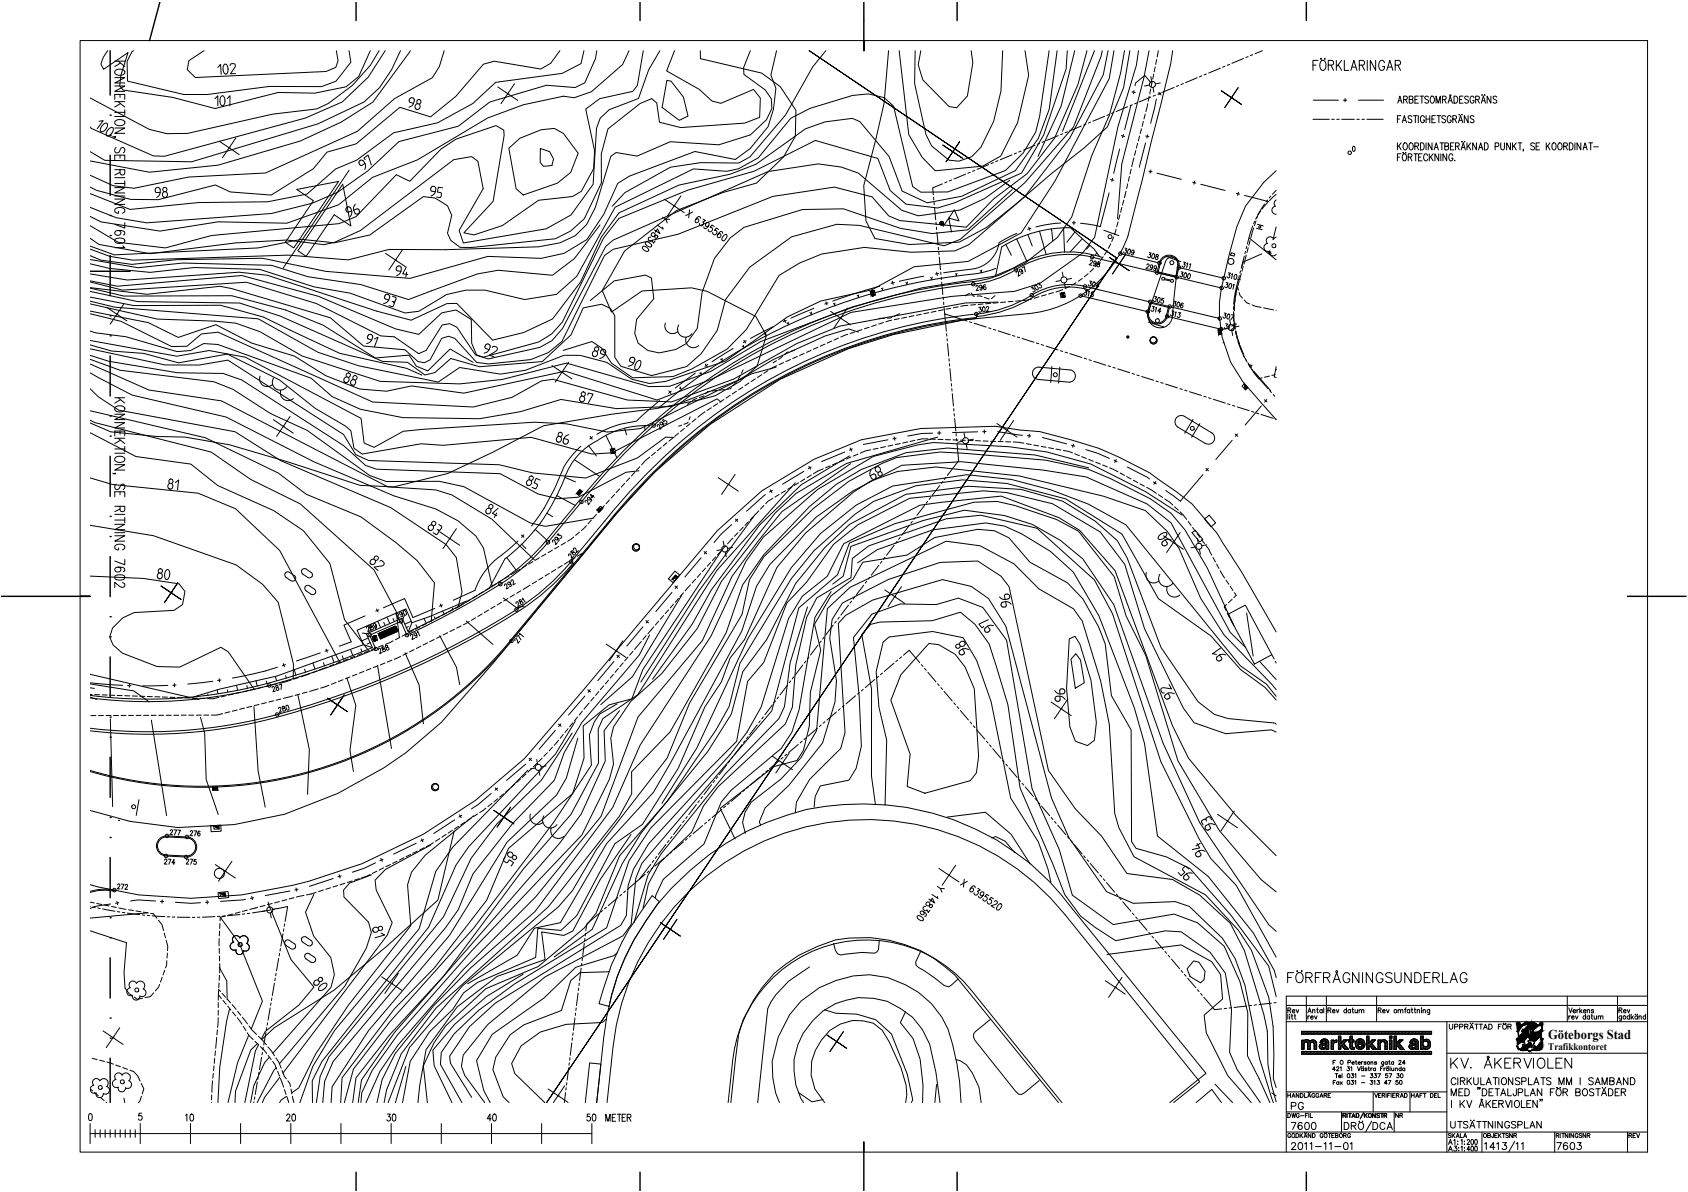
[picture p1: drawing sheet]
<svg xmlns="http://www.w3.org/2000/svg" width="841mm" height="594mm" viewBox="0 0 841 594" stroke-linecap="round" stroke-linejoin="round" font-family="sans-serif">
<defs><g id="words">
<text font-size="6.7" x="771" y="518">Göteborgs Stad</text>
<text font-size="5" x="771" y="523">Trafikkontoret</text>
</g></defs>
<g fill="none" stroke="#000" stroke-width=".5">
<path d="M596 39l-5 2M599 38h-1M601 37h-1M608 34l-6 2M610 33h-1M613 32l-2 1M620 29l-6 3M622 28l-1 1M624 27l-1 1M629 25l-4 2M550 58l-5 2M553 57l-2 1"/>
<path d="M555 56l-1 1M562 53l-6 3M564 52l-1 1M566 51l-1 1M573 48l-5 3M576 47l-1 1M578 46l-1 1M585 44l-6 2M587 43h-1M590 42h-2M654 59h8M664 59h1"/>
<path d="M666 59h1M669 59h6M676 59h1M679 59h1M681 59h8M504 77l-6 3M506 76l-1 1M509 75l-1 1M516 72l-6 3M518 71l-1 1M520 70l-1 1M527 68l-6 2"/>
<path d="M530 67h-2M532 66h-1M539 63l-6 2M541 62h-1M543 61h-1M465 98v2M470 92l-5 2v3M472 91h-1M474 90h-1M481 87l-6 2M483 86h-1M486 85h-1"/>
<path d="M493 82l-6 2M495 81l-1 1M497 80l-1 1M632 100l-1 1M633 98l-1 1M636 95l-2 2M465 101v1M466 103v7M466 111v1M467 113v1M467 116v6M624 113l-3 9"/>
<path d="M625 110v1M626 108v1M630 102l-3 5M468 123v1M468 126v1M468 128l1 6M469 136v1M469 138v1M617 140l-2 12M618 137l-1 2M618 135v1M620 128l-2 6"/>
<path d="M621 125l-1 1M621 123v1M469 141l1 6M470 148v1M470 151v1M470 153l1 3M479 159l-8-3v9M481 160h1M615 155v2M615 158v6M615 153v1M472 166v2"/>
<path d="M472 169v1M472 171l1 6M473 179v1M483 160l1 1M485 161l6 2M493 163l1 1M495 164l1 1M497 165l6 2M504 167l2 1M507 168h1M509 169l6 2M516 171h2"/>
<path d="M519 172h1M521 172l6 2M528 175h1M531 175l1 1M533 176l6 2M540 179h1M543 179l1 1M616 165v1M616 168v1M617 170l2 6M620 177v1M621 179v1"/>
<path d="M473 181v1M473 184l1 6M474 191v1M474 194v1M474 196l1 6M545 180l6 2M552 182l1 1M555 183h1M557 184l6 2M564 186l1 1M566 187h2M569 188l6 2"/>
<path d="M576 190h1M578 191h2M581 191l6 2M588 194h1M590 194l1 1M593 195l6 2M600 197l1 1M602 198l1 1M605 199l5 2M622 181l10 13M633 195l1 1M634 197l1 1"/>
<path d="M475 204v1M475 206l1 1M476 209v6M476 216v1M477 219v1M612 201l1 1M614 202h1M616 203l6 2M624 205h1M626 206h1M628 207l6 1M635 209h1"/>
<path d="M470 240l-1 1M471 238l-1 1M477 221l1 9-6 7M455 260l-1 1M456 258l-1 1M461 252l-4 5M462 250l-1 1M464 248l-1 1M468 242l-4 5M439 280v1M441 278l-1 1M446 272l-4 5"/>
<path d="M447 270l-1 1M449 268l-1 1M453 262l-4 5M424 300l-1 1M426 298l-1 1M430 292l-3 5M432 290l-1 1M433 288v1M438 282l-4 5M409 319l-1 1M411 317l-1 2M415 312l-4 5"/>
<path d="M417 310l-1 1M418 308l-1 1M423 302l-4 5M394 339l-1 1M395 337v1M400 331l-4 5M402 329l-1 1M403 327l-1 1M408 321l-4 5M436 339l-5 4M438 337l-1 1M440 335l-1 1"/>
<path d="M445 331l-4 4M447 329l-1 1M449 327l-1 1M450 327l3-3 5 6M459 331l1 1M461 333l1 1M462 335l4 5M379 359l-1 1M380 357v1M385 351l-4 5M386 349v1M388 347l-1 1"/>
<path d="M392 341l-3 5M411 360h-1M417 355l-5 4M419 353l-1 1M421 352h-1M426 347l-4 4M428 345l-1 1M430 344h-1M467 341l1 1M469 343l1 1M470 345l4 4M475 350l1 1"/>
<path d="M477 352l1 1M478 354l5 5M483 360l1 1M364 379l-1 1M365 377l-1 1M370 371l-4 5M371 369l-1 1M373 367l-1 1M377 361l-4 5M388 379l-5 4M390 378h-1M392 376l-1 1"/>
<path d="M398 371l-5 4M400 369l-1 1M402 368l-1 1M407 363l-5 4M409 361l-1 1M485 362l1 1M487 364l4 4M491 369l1 1M493 371l1 1M495 373l4 5M500 379v1M348 399v1"/>
<path d="M350 397l-1 1M355 391l-4 5M356 389l-1 1M358 387l-1 1M362 381l-4 5M369 395l-5 4M371 394h-1M373 392l-1 1M379 387l-5 4M381 386h-1M382 384l-1 1M501 381l1 1"/>
<path d="M503 383l4 4M508 388v1M509 390l1 1M511 392l4 5M516 398v1M517 400l1 1M333 419v1M335 417l-1 1M339 411l-3 5M341 420l-5 4M341 409l-1 1M342 407v1"/>
<path d="M342 418l-1 1M344 416l-1 1M347 401l-4 5M350 411l-5 5M352 410l-1 1M354 408l-1 1M360 403l-5 4M362 402l-1 1M363 400l-1 1M519 402l4 5M524 407l1 1M525 409l1 1"/>
<path d="M527 411l4 5M532 417l1 1M533 419l1 1M321 436l-2 2M323 434l-1 1M324 431l-5 7-6 5M325 433h-1M326 429l-1 1M327 427v1M331 428l-5 4M332 421l-4 5M333 426l-1 1"/>
<path d="M335 424l-1 1M535 421l4 5M540 427h1M542 428v1M543 430l4 5M548 436l1 1M550 438v1M551 440l4 5M45 452h.1M46 452h1M49 453h1M51 453l6 1"/>
<path d="M58 454l2 1M61 455h1M63 455l7 1M71 456h1M73 456h2M76 456l6 1M83 457h2M86 457h1M88 457h7M96 457h1M98 457h2M107 457h-6"/>
<path d="M110 457h-2M112 456l-1 1M120 456h-7M122 455l-1 1M124 455h-1M132 454l-6 1M134 454h-1M137 453h-1M138 453l5-1-1 7M298 455l-6 5v4M300 454l-1 1M302 452l-1 1"/>
<path d="M308 447l-5 4M310 446l-1 1M312 444l-1 1M556 446l1 1M558 447l1 1M559 449l4 5M564 455l1 1M566 457l1 1M567 459l5 5M139 478l-1 6M139 475v1M140 473v1"/>
<path d="M141 465l-1 7M141 463v1M142 460v2M290 478v1M291 470l-1 6M291 468v1M292 465v1M572 465l1 1M574 467l1 1M576 468l4 5M580 474l1 1M582 476l1 1"/>
<path d="M584 478l4 5M135 500v1M135 497v2M137 490l-1 6M137 488v1M138 485l-1 1M288 495l-1 6M288 492v2M289 490l-1 1M290 483l-1 6M290 480v1M589 484v1"/>
<path d="M590 486l1 1M592 487l4 5M597 493v1M598 495l1 1M600 497l5 6h4M634 500l-7 1M636 500h-1M132 515l-1 6M133 512v1M133 510v1M135 502l-1 6M285 520l-1 6"/>
<path d="M285 517v1M286 515l-1 1M286 507v7M287 505v1M287 502v2M611 503h-1M614 502h-2M621 501l-6 1M624 501h-2M626 501h-1M128 539l-1 6M129 537l-1 1"/>
<path d="M129 534v2M130 527l-1 6M131 524v2M131 522v1M282 540v1M283 532v6M284 530l-1 1M284 527v1M127 549l-1 1M127 547v1M282 545l-1 5M282 542v1"/>
</g>
<g fill="none" stroke="#000" stroke-width=".5">
<path d="M654 32h2M657 30h-3v5M658 29v1zM658 30h1a2.6 2.6 0 0 1 2 3 2.6 2.6 0 0 1-2 2 3 3 0 0 1-1-5zM660 29v1zM662 32h2v-1l-2-1v5M663 32l1 3M666 30v5M667 32l1 3M668 30l-2 3M670 30v5h2M673 35l2-5 1 5"/>
<path d="M674 33h1M677 32h3v-2h-3v5M679 32l1 3M681 30v5M685 30v5l-2-5v5M690 31a1.5 1.5 0 0 0-2-1 1.5 1.5 0 0 0-1 2v1a1.5 1.5 0 0 0 1 2 1.5 1.5 0 0 0 2-2h-1M691 35l1-5 2 5M692 33h1M695 32h2v-2h-2v5M696 32l2 3M696 59h1M696 51l1-3 2 3"/>
<path d="M697 50h1M698 58h-2v3M699 60h1M699 50l2-1v-1h-2v3M700 50l1 1M702 50l2-1v-1h-2v3h2v-1h-1M703 58h-1v1l1 1a1 1 0 0 1 0 1 1 1 0 0 1-1 0M704 58h2M705 50h1M705 58v3M707 58v3M707 48h-2v3h2"/>
<path d="M708 48h1M708 48v3M710 58a1 1 0 0 0-2 0 1 1 0 0 0 0 1v1a1 1 0 0 0 1 1 1 1 0 0 0 1-1h-1M711 58v3M711 59h1M712 48h-1h-1l2 2-1 1h-1M712 58v3M713 48a1.7 1.7 0 0 1 2 2 1.7 1.7 0 0 1-2 1v-1zM713 59h1M715 58h-2v3h2M716 51v-3l1 3 1-3v3M716 58h2"/>
<path d="M717 58v3M719 50l1-1v-1h-1v3M720 50l1 1M720 58h-2l1 1 1 1a1 1 0 0 1 0 1 1 1 0 0 1-2 0M721 51l2-3 1 3M722 50h1M723 58a1 1 0 0 0-1 0 1 1 0 0 0-1 1v1a1 1 0 0 0 1 1 1 1 0 0 0 1-1h-1M724 59h1v-1h-1v3M724 48a1.8 1.8 0 0 1 2 2 1.8 1.8 0 0 1-2 1zM725 59l1 2M727 57h.1M727 60h1"/>
<path d="M727 50h1M728 57h.1M729 48h-2v3h2M731 58v3l-1-3v3M732 48h-1h-1l2 2-1 1h-1M734 58h-1v1l1 1a1 1 0 0 1 0 1 1 1 0 0 1-1 0M734 49a1 1 0 0 0-1-1 1 1 0 0 0-1 1v1a1 1 0 0 0 1 1 1 1 0 0 0 1-1M735 50l2-1v-1h-2v3M736 50l1 1M738 51l1-3 1 3M738 47h.1M738 50h2"/>
<path d="M740 47h.1M743 48v3l-2-3v3M746 48h-1h-1l2 2-1 1h-1M696 71v4M696 78h1M697 73l1 2M698 77h-2v3M698 71l-2 3M699 61l1-3 1 3M699 76h.1M699 77a1.7 1.7 0 0 1 2 1 1.7 1.7 0 0 1-2 2v-1zM700 71a1.7 1.7 0 0 1 1 2 1.7 1.7 0 0 1-1 2l-1-2z"/>
<path d="M700 76h.1M702 78h1v-1h-1v3M703 71a1.7 1.7 0 0 1 1 2 1.7 1.7 0 0 1-1 2l-1-2zM703 78v2M704 77h2M705 73h2v-2h-2v4M705 77v3M706 73l1 2M707 78h1M708 71a1.8 1.8 0 0 1 2 2 1.8 1.8 0 0 1-2 2zM709 77h-2v3h2M711 71v4"/>
<path d="M711 77a1 1 0 0 0-1 0 1 1 0 0 0-1 1v1a1 1 0 0 0 1 1 1 1 0 0 0 1-1M712 77v3M713 78l1 2M713 71v4l-1-4v4M714 77l-2 2M715 75l1-4 1 4M715 74h1M717 77v3l-2-3v3M717 71h2M718 77v3M718 71v4M720 73h1v-2h-1v4l2-1-1-1"/>
<path d="M721 77v3l-2-3v3M723 73h1M724 77a1 1 0 0 0-1 0 1 1 0 0 0-1 1v1a1.1 1.1 0 0 0 1 1 1.1 1.1 0 0 0 1-1h-1M724 71h-1v4h1M725 80h.1M725 73h2v-2h-2v4M726 73l1 2M727 61l1-3 1 3M728 75l1-4 1 4M728 71h.1M728 74h2M730 71h.1"/>
<path d="M731 71v4M732 73l1 2M733 71l-2 3M736 71v4l-2-4v4M737 75l1-4 1 4M737 74h1M740 71a1.8 1.8 0 0 1 2 2 1.8 1.8 0 0 1-2 2zM745 73h2v-2h-2v4M748 71v3l1 1v-1l1-3M753 71v4l-2-4v4M754 71v4M754 73l1 2"/>
<path d="M755 71l-1 3M756 71h2M757 71v4M759 75h.1M765 72l-1-1-1 1 2 2-1 1-1-1M765 73h1M767 71h-2v4h2M770 71v4M771 73l1 2M772 71l-2 3M774 71a1.7 1.7 0 0 1 1 2 1.7 1.7 0 0 1-1 2l-1-2zM777 71a1.6 1.6 0 0 1 1 2 1.6 1.6 0 0 1-1 2l-1-2z"/>
<path d="M779 73h2v-2h-2v4M780 73l1 2M782 71a1.8 1.8 0 0 1 2 2 1.8 1.8 0 0 1-2 2zM785 71v4M788 71v4l-2-4v4M789 75l1-4 1 4M789 74h1M792 71h1M793 71v4M794 73h2"/>
<circle cx="723" cy="48" r=".3"/>
</g>
<path d="M654 50h13M669 50h2M670 49v2M677 50h12" fill="none" stroke="#000" stroke-width=".5"/>
<!-- layer: M-Modell|M-KOORDINATPUNKT -->
<g fill="none" stroke="#000" stroke-width=".5">
<path d="M674 73a1.1 1.1 0 0 1 1 1 1.1 1.1 0 0 1-1 1z"/>
<circle cx="672" cy="76" r=".9"/>
</g>
<g fill="none" stroke="#000" stroke-width=".5">
<path d="M54 25l-3 4-1 3 2 3 12-9-4 11v6l1 2 25 4 21 5 32-8h18l15-3 7-5 6-13M102 25l-8 5-1 5 4 4 65-3 5-2 1-4v-5M192 25l-9 13-12 13-19 8-70 19h-6l-30-14-1-1M204 25l-18 26-16 10-20 9-41 12-35 4-29-6M279 25l-5 7-5 2-23-3-5 1-14 16-12 10-16-5-22 19-14 4-7 8-21 13-20-1-8-4-28 8-14-1-17-4-3-2M297 25v4l-6 12-4 3-15-2-28 9-16 12-29 8-16 14-15 11-12 5-21 5-62 5-15-3-13-5M320 25l-2 18-3 3-16 3-7 5 4 21v9l-6 11-5 3-17 2-18 12-14 5-5-1 15-16 5-33v-2l-4-2-20 6-7 5-16 16-7-3-20 21-8 3-64 6-23 7-23-3-14-8M336 25l-4 10 16 10 7 5 4 2 16-7 4 4-1 9-7 3-32 3-10-3-2-10-2-2-6 3-16 12-3 13v14l-9 18-7 6-7 4-42 4h-6l-4-3-2-4 2-9-2-4-6-4-6-1-27 19-17 4-17-2-21 5-72 3-12-4M387 25l-3 12 3 7-2 10-2 9-9 11-8 5-20-3-32 12-6 3-7 16-9 12-11 7-11 3-27-1-39 11-42-4-31-6h-43l-22 3-16-2-5-3M403 25l153 104-284 421 284-421zM456 25v17l5 25 3 6 9 7h5l6-2 5-5 6-13 4-15 1-20M523 25l-5 33-2 8-6 10-9 9-29 11h-13l-4-3-10-40-4-4-8-2-8 1-21 6-10 5-16 20-10 5-6 1-16-1-40 19-19 35-10 9-16 2-19-4h-10l-10 2-13 8-7 1-28-10-17-3-28-9-32-1-22 3-21-2-9-3"/>
<path d="M532 25l-1 9-11 33-11 19-33 15-9 3-16-2-7-7-7-16-31-9-30 15-33 10-35 14-7 10-21 42-5 5-7 4-27 8-4-1-2-6v-12l-8-4-7 1-11 11-12-3-38-16-38-11-63 6-13-3M542 25l-5 17-12 27-13 18-17 12-14 14-33-3-5-2-9-10-18-5-31 5-47 19-32 7-5 3-21 43-7 6-9 3-21 2h-6l-10-12-4-1-3 1-6 10-3 2-3-1-6-6-21-2-16-14-50-14-6-1-36 4-28-4M549 25v3l-14 35-24 28-33 28-8 3-42-10h-11l-23 6-20 15-12 16-5 16-8 11-7 7-17 4-16-4-3-5v-21l-2-3-4-2-9 1-6 14-15 13-31 3-14-4-8 7-5 1-9-6-12-1-51-22-21-7-50-1-24-5M555 25l-2 14-27 51-17 26-27 14-27 3-21 11-25 6-17 8-31 22-29 10-8 1-9-2-13-8-13-4h-8l-19 8-13 1-20-3-11 7-39-8-21-6-29-17-72-6-12-3M567 25l-1 7-9 31-12 55-6 8-21 15-12 4-32 3-50 8-70 33-27 10-45-14-51 11-26-4-12 3-14-1-17-7-15-10-22-6-17-9-19 6-15-7-29-6M269 74l5 2 2 3-1 3-4 1-2-2zM45 172l11 3 16 1 17 5 24-5 26 13 18 15 15 8 3 3 1 8 4 3 30-5 11 1 44-4 30 8h10l52-27 2 1M45 165l3 1 15 2 25 7h7l7-4 7 1 46 16 11 10 13 6 22 4 38 1 20-4 21-6 27 5 28-1 33-13 17-11 26-12 12-3 5 2M45 177l9 3 35 6h22l10 3 50 33 11 10 6 2 61 2 19 10 10 3 10-1 24-13h6M45 181l29 13 36 6 83 43 24 1 8 3 20 12 21 20M45 194l4 4 10 6 58 11 23 15 55 23 27 18 5 7 3 17-2 8M45 209l2 2 58 14 20 14 25 12 36 33 11 21 2 13"/>
<path d="M467 218l-45 13-25 15-11 10-27 34-12 23-17 23-16 14-8 12-2 6 2 13-2 7-14 28-55 58-37 42-13 18-5 11v5M45 238l11 3 43 5 18 8 22 20 30 56M396 241l-39 43-39 62-18 12-2 5v17l-14 26-23 27-40 53-27 30-17 21-1 13M589 257l-19-12-27-14-21-6-19-2-38-2-8 1-22 5-28 17-27 24-8 12-18 37-35 54-14 31-38 52-33 28-18 19-19 24-7 13-2 12M360 274l-40 60-5 14-11 3-13 11v16l-6 18-32 27-10 26-27 33-19 21-27 34v13M45 287l26 1 18 3 3 4-1 6-4 3-20 1-6 3-5 5-1 5 1 3 5 5 17 6h12l20-9 4 2 13 18M232 310l14 11M324 316l-5 10-29 34-9 15-5 14-20 21-20 26-8 17-6 9-56 67-4 10-1 11M533 318l3-1 2 4 6 18 2 21-1 9-3 3-6-3-3-7-2-19zM615 312l-13-29-12-19-7-8-10-7-20-11-11-4-21-5-53-4-21 3-8 3-16 9-18 13-24 25-8 11-3 17-26 44-12 28-35 45-12 21-7 8-48 39-26 31-11 28M173 338l4 14-3 22 2 10M202 325l7 16 2 20"/>
<path d="M45 341l22 3 7 6M75 359l8 48M127 352l2 32 3 18M287 359l-10 17-43 46-7 9-13 31-54 67-4 10v11M636 349l-6-6-12-9-15-17-26-19-18-32-28-17-29-8-22-2-24 3-21 8-9 6-21 19-11 13-25 43-6 21-6 12-24 35-24 28-12 28-6 7-23 20-26 11-20 18-6 9-5 11 2 19M636 344l-26-27-12-19-11-25-5-8-11-11-21-7-42-10-42-4-19 2-13 5-9 5-24 21-14 17-16 36-7 9-5 12-8 12-13 31-18 28-14 10-19 35-7 8-12-1-1 14-29 13-7 5-5 8-12 11-10 15-3 21M636 365l-3-1-22 2-16-6-5-7-20-40-10-32-12-16-24-14-23-6h-11l-37 3-26 14-12 9-13 19-10 11-11 29-9 10-5 29-43 44-11 16-11 33-46 28-18 14-12 11-6 10-1 6 11 19M236 407l-24 19-7 9-2 6 2 20-31 40-17 24-8 17-4 3M366 418l-7-15 27-21 11-3 3-5 3-12 1-17 5-21-3-13 8-14 11-9 5-8 22-3 14-9 21-4 8 1 8 3 10 12 19 11 8 7 7 14 4 9 3 26 10 17v55l2 4 15 4 12 6 20 23 19 25 4 16M379 411l-1-1 3-7 12-12 17-21 6-20 1-11-4-21 2-9 5-8 23-12 25-9h19l12 7 4 5 19 92 14 19 13 14 12 18 23 3 14 8 15 14 7 14 10 32 1 8 1 16 2 11 2 8M406 402v-5l3-5 14-3 4-6 2-11-1-24-3-30 9-12 15-5h17l11-3 13 5 12 16 12 74 14 30 6 23 21 15 30-5 12 4 13 12 8 17 4 16v21l11 24M441 401l1-32-4-17-1-17 3-15 3-3 22-2 15 3 7 11 7 21 10 48 13 22 5 13 2 7"/>
<path d="M494 418l2-1 5 2 5 6M185 436l-11 4-3 4v3l13 13 1 5-2 8-11 19-33 38M73 455l-28 3M134 452l11 26 11 14-7 9-17 13-2 4M320 453l3-12 6-11 16-15 5-13 8-10 33-31 4-9 1-21 6-23 5-10 17-10 1-10 8-6 38-13 18-2 28 6 28 26 9 17 24 74 19 38 6 10 13 13 20 36M636 444l-8-6-20-24-21-35-16-52-10-20-6-20-18-22-11-6-20-7-9-2h-12l-39 11-23 10-6 15-19 17-14 51-64 76-3 8-3 23-4 5-38 21-29 24-12 15-1 5 2 5 9 14M552 476l37-5 15 8 4 7 1 12-9 8 1 9 11 21 11 14M109 482l4 7v9M303 484l-14 1-5 4-4 15-19 7-7 5-7 11-1 6 5 14 3 3M114 503l-1 6-3 23-1 18M451 504l-2 6 6 8 3 10 2 13v9M129 521l-2 3-5 26"/>
<path d="M138 532l-10 18M143 546l-3 2-1 2M398 545l7 4 5-1"/>
</g>
<circle cx="556" cy="129" r=".2" fill="#000"/>
<path d="M80 419l2-2 11 1a5 5 0 0 1 4 4 5 5 0 0 1-4 5l-10-1a5 5 0 0 1-4-3 5 5 0 0 1 1-4z" fill="none" stroke="#000" stroke-width=".5"/>
<!-- layer: M-Modell|M-STOMLINJE -->
<path d="M544 128l65 16" fill="none" stroke="#000" stroke-width=".5"/>
<path d="M630 91l-9 12-5 10-4 14a70 70 0 0 0 1 54l6 9 17 19M581 130a3 3 0 0 1 3-2 3 3 0 0 1 3 4l-3 26a6 6 0 0 1-7 5 6 6 0 0 1-5-7l9-26M517 189a3 3 0 0 1-3-3 3 3 0 0 1 4-3l15 1a3 3 0 0 1 3 4 3 3 0 0 1-3 2l-16-1M590 208l14 8a3 3 0 0 1 1 4 3 3 0 0 1-5 1M590 207a3 3 0 0 0-4 2 3 3 0 0 0 1 4l13 8M614 278a103 103 0 0 0-37-39 161 161 0 0 0-59-24l-10-1-12-2-37 2-30 5-23 10-27 16-22 19-96 114a246 246 0 0 1-166 70 213 213 0 0 1-50-7" fill="none" stroke="#000" stroke-width=".5"/>
<!-- layer: M-Modell|M-BEF-BERGLINJE -->
<g fill="none" stroke="#000" stroke-width=".5">
<path d="M441 159h-3M444 158l-2 1M448 156l-2 2M483 146l-2 1M484 146l1 2h1M487 148h2M490 148l3 1M496 147l-2 2M387 180l-2 1M390 178l-2 1M393 175l-2 2M396 175h-2"/>
<path d="M347 199l-2 1M351 197l-3 1M354 195h-1l-1 1M357 195h-2M361 194h-2M364 193l-2 1M367 190l-2 2M369 187l-1 2M370 184l-1 2M344 200l-2 2"/>
</g>
<g fill="none" stroke="#000" stroke-width=".5">
<path d="M623 120l-1 2M625 114l-2 5M626 110l-1 2M627 107l-1 2M618 136v3M619 133v2M621 127l-1 5M622 123l-1 3M615 156v4M615 149v6M616 144v4M617 140v2"/>
<path d="M615 161v3M616 165v3M617 169l1 2M618 173l1 2M619 176l2 4M622 181l1 2M624 184l3 5 2-1M632 187l-2 1M635 187h-1M456 219l-3 1M462 219h-5M464 219h2"/>
<path d="M467 219h3M471 219h3M475 219h2M479 219h2M482 219l3 1M486 220h3M490 220h2M494 220h2M401 239l-2 1M404 237l-2 1M410 234l-5 2M414 232l-3 1"/>
<path d="M417 231l-2 1M421 229l-3 1M424 228l-2 1M427 226l-2 1M434 224l-5 2M438 223l-3 1M441 223h-2M445 222h-3M449 221l-3 1M452 220l-2 1M497 220h3M501 220h3"/>
<path d="M505 220l5 1M511 221l3 1M515 222h3M519 222l2 1M522 223l3 1M526 224h3M530 224l4 2M535 226l3 1M539 228l2 1M542 229l3 1M546 230l2 1M549 232l3 1"/>
<path d="M553 233l4 2M558 236l2 1M561 238l3 1M565 239l2 2M375 257l-1 2M378 255l-2 1M381 252l-2 2M385 248l-4 3M388 246l-2 2M391 245l-2 1M395 243l-3 1M398 241l-2 1"/>
<path d="M568 241l2 1M571 243l5 3M577 247l2 1M580 249l4 3M585 253l2 1M588 255l3 4M592 260l1 2M357 278l-2 1M359 275l-2 2M362 272l-2 2M365 268l-3 3M368 266l-2 1"/>
<path d="M370 263l-1 2M373 260l-2 2M594 263l2 2M596 266l2 2M599 269l1 2M601 272l2 2M338 298l-2 2M341 295l-2 2M344 291l-3 3M347 289l-2 2M349 286l-2 2M352 283l-2 2"/>
<path d="M354 280l-2 2M320 320l-4 4M322 317l-2 2M326 312l-3 4M328 310l-1 1M331 307l-2 2M333 304l-2 2M336 301l-2 2M303 339l-1 2M306 336l-2 2M308 333l-2 2M310 330l-1 2"/>
<path d="M313 327l-2 2M315 325l-1 2M288 357l-2 2M290 354l-1 2M294 350l-3 3M296 348l-2 1M298 345l-1 2M301 342l-2 2M270 378l-2 2M273 375l-2 2M275 372l-1 2M278 369l-2 2"/>
<path d="M281 366l-2 2M283 363l-2 2M285 360l-1 2M248 398l-2 2M251 396l-2 1M254 393l-2 2M257 391l-2 1M259 388l-2 2M262 386l-2 1M265 383l-2 2M267 380l-1 2M216 420l-4 2"/>
<path d="M219 418l-2 1M222 416l-2 1M225 414l-2 1M229 412l-3 1M232 410l-2 1M235 408l-2 1M238 406l-2 1M242 403l-3 2M245 400l-2 2M175 439l-2 1M179 438l-2 1M184 436l-4 2"/>
<path d="M188 434l-2 1M191 433l-2 1M195 431l-3 1M198 429l-2 1M201 428l-2 1M205 426l-3 1M208 424l-2 1M211 423l-2 1M128 452l-1 1M132 451l-2 1M136 450l-3 1M139 449l-2 1"/>
<path d="M143 448l-3 1M146 447l-2 1M151 446l-3 1M158 445l-5 1M161 444h-2M165 442l-3 1M168 441l-2 1M172 440l-3 1"/>
</g>
<!-- layer: M-Modell|M-HUS-SOCKEL -->
<path d="M302 550l3-28a127 127 0 0 1 91-108 127 127 0 0 1 135 42l67 83-13 11M363 550a107 107 0 0 1 9-44 67 67 0 0 1 112-13l45 57" fill="none" stroke="#000" stroke-width=".5"/>
<!-- layer: M-Modell|M-HUS-YTTER -->
<path d="M636 183l-1 5h1M612 306l8-4 14 24-9 5zM621 306l3 21M325 446l4 3a124 124 0 0 0-26 53l-5-2a139 139 0 0 1 27-54zM292 550l2-20h5l-2 20 4-33a130 130 0 0 1 91-111 130 130 0 0 1 142 47l67 82-18 15M364 550l2-22a64 64 0 0 1 93-54l6 4 11 8 51 64" fill="none" stroke="#000" stroke-width=".5"/>
<!-- layer: M-Modell|M-1MATPKT -->
<circle cx="59" cy="409" r=".2" fill="#000"/>
<circle cx="59" cy="409" r=".2" fill="#545454"/>
<g fill="#000">
<circle cx="609" cy="171" r=".2"/>
<circle cx="501" cy="214" r=".2"/>
<circle cx="59" cy="409" r=".2"/>
</g>
<g fill="none" stroke="#000" stroke-width=".5">
<path d="M575 37l-1 2M576 33l-1 3M576 30v2M577 25v3M571 57l-1 2M572 52l-1 4M573 48l-1 2M573 44v3M574 41v2M565 79l-1 4M566 75l-1 2M567 71l-1 3"/>
<path d="M568 68l-1 2M569 64l-1 3M570 61l-1 2M560 100l-1 2M561 95l-1 4M562 92l-1 2M563 88l-1 2M564 84l-1 3M636 97l-4 3M555 118l-1 2M556 114l-1 3M557 111l-1 2"/>
<path d="M558 107l-1 2M559 103l-1 3M628 105l-1 2M632 101l-3 3M539 139l-2 1M542 136l-2 2M545 134l-2 2M547 131l-1 2M550 128l-2 2M552 125l-2 2M553 122l-1 2M444 160h-3"/>
<path d="M448 159h-2M452 158l-3 1M455 157l-2 1M459 157h-2M463 156h-3M466 155l-2 1M470 154l-2 1M474 154h-3M477 153h-2M482 152l-3 1M486 152h-2M490 151l-3 1"/>
<path d="M494 151h-3M497 151h-2M501 151h-2M505 150h-3M508 150h-2M514 149l-4 1M518 148l-3 1M521 147l-2 1M525 146l-3 1M529 144l-3 1M533 143l-2 1M536 141l-2 1"/>
<path d="M617 143v2M617 146l1 1 1 2M620 150l1 1h2M624 152l4 1M630 153l5 1M636 155h.1M394 179l-2 1M397 178l-2 1M401 176l-3 1M404 175l-2 1M408 173l-3 1M411 172l-2 1"/>
<path d="M414 170l-2 1M418 168l-2 1M422 167l-3 1M426 165l-2 1M429 164l-2 1M433 163l-2 1M437 162l-3 1M440 161l-2 1M361 199l-2 1M364 197l-2 1M367 195l-2 1M370 193l-2 1"/>
<path d="M373 191l-2 1M376 189l-2 1M380 187l-3 1M383 185l-2 1M387 182l-3 2M390 181l-2 1M335 218l-2 2M338 216l-2 1M341 214l-2 1M344 211l-2 2M347 209l-2 1M351 205l-3 3"/>
<path d="M354 203l-2 2M358 201l-3 2M314 238l-2 2M316 235l-1 2M319 233l-2 1M324 228l-4 4M327 225l-2 2M329 223l-1 2M332 221l-2 1M295 259l-2 2M297 256l-2 2M301 252l-3 3"/>
<path d="M304 249l-2 2M306 246l-2 2M309 244l-2 2M311 241l-1 2M266 280l-3 1M269 278l-2 1M272 276l-2 1M275 274l-2 1M278 272l-2 2M282 270l-2 2M283 280l-2 1M286 268l-3 2"/>
<path d="M286 278l-2 1M289 265l-2 2M290 276l-2 1M292 262l-2 2M602 274l2 3M604 278l2 2M234 299l-2 1M238 297l-3 1M241 295l-2 1M244 293l-2 1M247 291l-2 1M250 289l-2 1"/>
<path d="M253 298l-2 2M254 287l-3 1M256 296l-2 2M259 284l-4 2M260 294l-3 2M262 282l-2 1M264 292l-3 2M267 290l-2 1M270 288l-2 1M274 286l-2 1M277 284l-2 1M280 282l-2 1"/>
<path d="M606 281l1 2M608 284l2 4M611 289l1 2M613 292l1 2M614 299l-2 1M615 295l1 2-1 1M196 319l-4 2M199 318l-2 1M203 316l-3 1M206 314l-2 1M209 312l-2 2M212 311l-2 1"/>
<path d="M216 309l-2 1M216 319l-2 1M219 307l-2 1M220 317l-3 1M222 306l-2 1M223 315l-2 1M226 304l-2 1M226 314l-2 1M230 312l-2 1M231 301l-4 2M234 310l-3 1M237 308l-2 1"/>
<path d="M240 306l-2 1M243 304l-2 1M247 302l-2 1M250 300l-2 1M611 301l-1 1 1 2M611 306l2 2M613 309l1 2M145 339l-6 2M149 338h-3M154 336l-4 1M158 334l-2 1M163 333l-4 1"/>
<path d="M166 331l-2 1M170 330l-2 1M171 339l-2 1M173 328l-2 1M174 337l-2 1M177 327l-2 1M178 336l-2 1M180 326l-2 1M181 335l-2 1M184 324l-2 1M185 333l-3 1M187 323l-2 1"/>
<path d="M188 332l-2 1M191 322h-2M192 330l-3 1M195 329l-2 1M200 327l-4 2M203 325l-2 2M206 324l-2 1M210 322l-3 1M213 320l-2 2M634 326l1 2M635 330h1M45 346h1"/>
<path d="M45 357h3M47 346h3M51 346h2M52 357h-3M53 357h2M55 346l2 1M57 357h2M58 347h3M60 357h3M62 347h3M64 357h3M66 347h2"/>
<path d="M70 347h2M70 357h-2M72 357h2M73 347h3M75 357h3M77 347h3M81 347h2M82 356l-3 1M83 356h2M85 348h2M87 356h2M88 348h3"/>
<path d="M90 356h3M92 348h3M94 356h3M96 348h2M100 348h2M100 356h-2M102 356h2M109 348h-6M111 356h-6M113 347h-3M115 355h-3M116 346h-2"/>
<path d="M118 354h-2M120 345l-2 1M122 353l-3 1M124 344l-3 1M125 352l-2 1M127 343l-2 1M129 351l-2 1M131 343h-3M133 350l-3 1M135 342h-3M136 349l-2 1M138 341h-2"/>
<path d="M140 348l-2 1M146 347l-5 1M149 346l-2 1M153 345l-2 1M159 343l-5 2M164 342l-4 1M167 340l-2 1M45 450h2M48 450l3 1M52 451l2 1M56 452h2M59 453h4"/>
<path d="M64 453l2 1M68 454h2M71 455h3M75 455h1l2 3M79 459l2 2 1 3M112 457h-2v2M116 456h-2M120 455h-3M123 454h-2M127 453h-3M82 465v2M83 469l1 3-1 2"/>
<path d="M83 479l-1 3M83 475v3M109 468v3M109 473v2M109 476v3M109 464v2M110 460l-1 3M62 492l4 4M67 497l1 1 3-1M77 495l-2 2h-3M79 491l-2 3M81 487l-1 2"/>
<path d="M82 484l-1 2M109 500v2M109 496l1 2M109 494v4M109 493l1 1M109 490v2M109 486v3M109 480v5M111 495l1 2M111 499l2 1M113 498l2 2M108 517l-1 6"/>
<path d="M108 513v3M109 507l-1 5M109 503v3M113 501l2 2M116 501l2 2M116 504l1 2M118 507l3 3M118 504l2 2M121 507l2 3M121 511l2 3M123 515l3 3M124 511l4 5"/>
<path d="M127 519l2 2M129 516l4 5M46 527l2 1M50 528l2 1M53 529l4 1M58 531l2 1M61 532l3 1M65 533l2 1 2 2 1 3M70 540l2 3-1 2M106 539v5M106 535v2M107 531l-1 3"/>
<path d="M107 527v3M107 524v2M130 522l3 3M134 522l3 4M134 526l1 2M136 529l2 4M137 527l3 5M138 534l1 2M140 537l1 5M141 534l2 4M143 539l2 3M45 543l1 1"/>
<path d="M47 545l2 1M50 547l2 1M53 549v1M70 546l-1 4M105 549v1M105 546v2M142 543l1 2M143 547l1 3M145 543v2M146 546v4"/>
</g>
<path d="M584 25l-1 6-5 21-16 65a59 59 0 0 1-50 39 296 296 0 0 0-123 33l-35 23-28 23-22 24-58 71-26 30a197 197 0 0 1-78 46l-25 5-28 1-24-3-20-5M636 85l-6 6M614 278l22 37M45 464l18 6-1 15v7M438 469v4l-2 2h-7l-10 1-2-1-1-1-1-4M459 475l-3 4v2l2 1 12 9 3 1 4-4M493 508l-7 6-1 1v2l1 1 20 26 2 1h1l9-6M476 528l2 1 4 2 2 4 4 7 1 8M400 550a35 35 0 0 1 16-50 35 35 0 0 1 47 20l3 15 2 15M604 543l5 7" fill="none" stroke="#000" stroke-width=".5"/>
<!-- layer: M-Modell|M-BEF-MARKLINJE -->
<g fill="none" stroke="#000" stroke-width=".5">
<path d="M349 25v4l31 7 9 7 8 12-1 13-6 10-13 13-17 5-23 9-26 20-11 20 5 11 15-11 25-2 7 2 25 13 5 9-5 15-8 8-13 7-7 2-22 5-22 2-34 6-26 13-22 11-27 7-17-1-35-12-30-8-22-4h-14l-23-3-10-4M443 25l-3 27-10 41 1 17 5 9 17 3 25-1 14-8 48-39 12-11 8-19 3-19M469 110l-1 1M469 110l-1 2M470 110l-1 2M470 113l6-8 2 5-5-1 1 7M470 111l-1 1M470 111v1M332 161a4 4 0 0 0 1 5 4 4 0 0 0 5-1M338 162a4 4 0 0 0 1 5 4 4 0 0 0 6-1M342 168a4 4 0 0 0 1 5 4 4 0 0 0 5-1M130 187a4 4 0 0 0 1 5 4 4 0 0 0 5 0"/>
<path d="M136 188a4 4 0 0 0 1 6 4 4 0 0 0 6-1M140 194a4 4 0 0 0 1 5 4 4 0 0 0 5 0M147 287a1.5 1.5 0 0 1 0 2 1.5 1.5 0 0 1-2 0l-2-1a1.5 1.5 0 0 1-1-2 1.5 1.5 0 0 1 2-1l3 2M152 292h2l3 2a1.5 1.5 0 0 1 0 2 1.5 1.5 0 0 1-2 0l-3-2v-1zM155 285a1.5 1.5 0 0 1 0 2 1.5 1.5 0 0 1-2 1l-2-2a1.5 1.5 0 0 1-1-2 1.5 1.5 0 0 1 3 0l2 1M571 285a4 4 0 0 0 2 5 4 4 0 0 0 4 0M578 286a4 4 0 0 0 1 6 4 4 0 0 0 5-1M582 292a4 4 0 0 0 1 5 4 4 0 0 0 5 0M226 414l-8 35-25 23-27 22-29 18-7 6M264 406a4 4 0 0 0 2 4 4 4 0 0 0 4 0M271 407a4 4 0 0 0 1 5 4 4 0 0 0 5-1M275 413a4 4 0 0 0 1 4 4 4 0 0 0 5 0"/>
<path d="M144 469l3 1a1.5 1.5 0 0 1 0 2 1.5 1.5 0 0 1-2 1l-3-2M144 469a1.5 1.5 0 0 0-2 0 1.5 1.5 0 0 0 1 2M153 471a1.5 1.5 0 0 0 2 0 1.5 1.5 0 0 0 0-2l-2-2a1.5 1.5 0 0 0-3 0 1.6 1.6 0 0 0 1 3l2 1M155 479a1.5 1.5 0 0 0 2 0 1.5 1.5 0 0 0 0-2l-3-2a1.5 1.5 0 0 0-2 1 1.5 1.5 0 0 0 0 2l3 2M128 520l-3 3-8 21v6"/>
<circle cx="469" cy="111" r="1"/>
</g>
<!-- layer: M-Modell|M-BEF-STAKET -->
<path d="M604 543l-8 7" fill="none" stroke="#000" stroke-width=".5"/>
<!-- layer: M-Modell|M-BEF-MUR -->
<path d="M403 482a43 43 0 0 0-20 21l-5 47M388 550a44 44 0 0 1 5-44 46 46 0 0 1 71-6l5 7a95 95 0 0 1 10 43M411 550l-3-4a22 22 0 0 1 1-28 22 22 0 0 1 26-8l5 3a69 69 0 0 1 12 33l-1 4" fill="none" stroke="#000" stroke-width=".5"/>
<g fill="none" stroke="#000" stroke-width=".5">
<path d="M636 100a1.9 1.9 0 0 0-1 3 2 2 0 0 0-1 2 2 2 0 0 0 2 2M636 118l-1 1a1.9 1.9 0 0 0-3-1 1.9 1.9 0 0 0-1 3 2 2 0 0 0-1 3 2 2 0 0 0 3 1 1.8 1.8 0 0 0 1 2 1.8 1.8 0 0 0 2 0M119 467a2.2 2.2 0 0 1 4 0 2.2 2.2 0 0 1 0 3 2 2 0 0 1 1 3 2 2 0 0 1-3 1 1.8 1.8 0 0 1-2 2 1.8 1.8 0 0 1-1-3 2 2 0 0 1-3-1 2 2 0 0 1 1-2 1.9 1.9 0 0 1 1-3 1.9 1.9 0 0 1 3 0M65 489a1.9 1.9 0 0 1 3 1 2.2 2.2 0 0 1 3-1 2.2 2.2 0 0 1 0 4 2 2 0 0 1 2 3 2 2 0 0 1-3 0 1.8 1.8 0 0 1-2 2 1.8 1.8 0 0 1-2-2 2 2 0 0 1-3-1 2 2 0 0 1 2-3l-1-1zM47 538a1.9 1.9 0 0 1 3 1 2.2 2.2 0 0 1 3-1 2.2 2.2 0 0 1 0 3 2 2 0 0 1 1 3 2 2 0 0 1-3 1 1.8 1.8 0 0 1-2 2 1.8 1.8 0 0 1-1-2 2 2 0 0 1-3-2 2 2 0 0 1 2-2l-1-2zM58 535a1.9 1.9 0 0 1 3 1 2.2 2.2 0 0 1 3-1 2.2 2.2 0 0 1 0 4 2 2 0 0 1 1 2 2 2 0 0 1-3 1 1.8 1.8 0 0 1-1 2 1.8 1.8 0 0 1-2-2 2 2 0 0 1-3-1 2 2 0 0 1 2-3l-1-2z"/>
<circle cx="635" cy="122" r="1"/>
<circle cx="120" cy="471" r="1"/>
<circle cx="68" cy="493" r="1"/>
<circle cx="61" cy="539" r="1"/>
<circle cx="50" cy="542" r="1"/>
</g>
<g fill="none" stroke="#000" stroke-width=".5">
<path d="M66 25l-3 6 1 9 28 7h11l31-4h26l7-3 8-9-1-6M189 25a65 65 0 0 1-31 29l-22 3-43 9-10 1-9-3-29-15M200 25l-5 10-6 9-8 7-23 11-63 19-43-1-7-4M221 25l-2 8-4 6-18 10-19 16-46 21-38 2-27 6-11-1-11-6M291 25l-1 7-10 5-33 4-11 11-18 9-22 5-18 14-11 4-14 13-20 4h-34l-34 3-20-7M313 25l-3 7-15 14-9 3-5-1-20 4-18 7-35 21-22 8-17 14-26 9h-34l-29 4-30-4-5-3M329 25l-6 10-5 14-14 6-5 4-2 5-1 28-11 15-13 7-41 7-2-6 12-21-3-14-3-2-9 2-46 35-13 6-6 1-18-2-26 1-42 5-26-4-4-3M374 25l-4 9 1 3 10 8 3 4 1 5-3 6-8 7-16 5-24-1-17 7-10-2-3 2-7 25-5 9-5 5-8 4-11 2-46 1h-28l-20 6-30-3-78 3-11-2-10-4M411 25l-6 8-14 24-17 21-6 3h-19l-15 2-23 13-6 7M448 25l5 42 6 11 7 7 24-2 9-5 8-17 6-23-2-13M459 25l-2 7 3 8 13 13 4 1 5-6 3-17-1-6M527 25l-4 29-6 15-11 16-27 13-17 3-13-6-6-17-15-17-3-2-14 2-10 3-24 18-13 5-26 5-30 14-8 12-11 23-14 18-14 7-16 4-17-19h-5l-18 9-17-5-55-18-14-1-56 4-18-3"/>
<path d="M535 25l-6 28-12 25M545 25l-16 40M552 25l-2 12-17 32-23 29-27 24-7 3-22 1-23-3-22 4-11 4-10 6-16 27-10 10-17 10-10 4h-20l-10-7-5-8-5-3-14 5M560 25l-2 11-5 21-9 20-10 31-7 10-17 13-15 7-36 5-34 10-46 17-25 15-20 8h-11l-41-12-32 8-21 2-40-1-38-13-21-12-12-4-11-1-29-1-33-8M573 25l-3 14-11 43-2 27M332 40h2l6 8 3 10-5 2-8-6zM254 74l5-5 11-4 6-1 5 3 7 9-4 10-6 5-17 6-4-3zM503 90l-12 9-13 6-20 3-9-3-21-19-9-3-11-1-25 3-78 35-3 3-22 41-5 6-6 3-26 6-6-2-9-14-4-2-4 1-8 13-3 1-13-8-6-1-32-16-35-10-62 4-16-4M504 94l-22 21-18 1-15-2-29-10h-20l-29 9-7 6-8 10-6 17-3 18a20 20 0 0 1-24 11l-5-4-2-5 1-7 9-10-1-10-3-2-16 3-12 10M299 112l-13 17-11 8-27-2-10 2-34 12-24-7-27-4-18-6-44-1-22 2-24-4M622 119l14 10M45 148l22 4h43l21 6 38 18 34 8 7 3"/>
<path d="M45 144l17 4 54-1 26 8 19 7 26 16 17-1 3 5 6 3 11-11 12 7M497 151h-16l-63 12-21 8-31 18-31 11-22-1-37-10-6 1-15 8-19 5-50-3-77-34h-9l-7 7h-8l-25-13-15-4M45 179l15 6 47 5 9 4 19 12 18 8 31 23 8 3h27l12 3 33 18 8 1 24-4M45 174l37 8h17l15-3 57 38 6 10 7 3 65 2 16 4 27 2 26-10 14-10h4M45 170l43 8 16-3 18 3 58 31 1 12 5 2 15-8 10-1 55-4 16 1 21 4 16-1 56-28 12-3M45 186l21 11 47 11 43 22 40 17 21 7 11 6 9 7 4 6 4 19M45 216l23 12 27 3 14 11 27 12 15 10 13 17 8 28 12 15M45 205l57 13 37 18 14 10 27 12 17 13 11 8 8 12-1 19M423 227l-24 15-21 20-24 32-9 17-20 28M424 231l-34 24-12 14-13 18-15 32-32 38-19 50-32 40-36 36-33 38-9 13-7 16M542 233l-26-6-44-4-21 3-22 8-12 7-14 12-22 23-11 16-8 23-28 50-19 20v11l-6 11-36 45-56 50-17 23-7 18-2 7M376 256l-28 39-29 45"/>
<path d="M45 262l31 5 42 15 13 9 8 9 7 31v7M251 298l6 5 4-1M340 297l-25 40-16 14M414 295l-8 13-8 46-3 11-6 8-25 21-5 6-8 21-21 17-3 9M415 291l5-4 4-15 36-13 21-5 19 3 14 4 14 8 11 10 16 22 25 69 18 40 34 51 4 3M427 281l10-7 28-10 26-3 10 1 8 4 14 9 12 10 13 22 17 46 5 18 7 46 25 20 22 28 11 19 1 3M219 317l8 16 2 8M402 302l-8 28-3 22-3 6-26 28-32 39-7 11-7 24M45 336l54 13M188 332l7 41M463 321h5l8 5 5 6 4 11 3 34-2 8-3 4-22 6-9-3 1-16-9-27 5-13zM536 326l2 3 2 11-4 3-2-14z"/>
<path d="M621 323l-8-8-30-54-11-10-31-13-21-4-41-4-30 2-24 13-18 13-23 23-7 11-7 22-36 67-8 14-24 25-23 40-13 3-8 13-25 14M628 330l8 9M45 347l3 2M55 358l1 44M100 357l2 8 1 24 6 17M148 346l6 28-1 22M307 351l-8 5-3 4-2 6 1 15-19 29-40 53-42 46-18 24-4 17M309 354l-8 10 1 15-12 27-11 14-82 95-17 23-2 12M636 347l-5-6-13-9-57-70a162 162 0 0 0-79-25l-37 5-18 10-18 14-15 17-21 35-26 55-17 27M285 365l-15 24-22 22-13 17-14 29-57 70-5 9-1 14M288 368l-6 20-5 8-24 24-29 46-40 48-19 28v8M636 361l-1-1-23-2-7-2-8-6-19-27-16-45-5-9-11-9-17-10-20-6-26-2-32 4-28 15-12 12-15 18-14 28-12 16-6 21-11 19-34 40-9 15-15 33-19 14"/>
<path d="M263 384l-37 38-9 12-8 29-42 51-11 18-7 18M314 416l-15 22-14 26-4 2-11-2 2 14-24 9-20 15-16 21-3 18-1 9M371 415l-1-5 1-5 3-5 15-12 10-10 8-14 5-61 12-10 47-23 17 2 17 9 13 13 17 9 4 7 9 29 5 22 2 44 2 8 8 14 36 19 16 18 7 10 8 23 2 15v26l2 4M396 405l1-5 6-12 16-15 2-8-3-54 3-4 14-8 35-10 14 3 8 6 9 14 23 86 9 20 18 26 14 6 20-1 8 3 16 16 6 10 5 13a300 300 0 0 0 14 59M436 401l-2-14v-44l-5-27 5-5 4-1 26-1 15-4 7 6 7 10 9 30 6 42 23 53 7 11 7 5 11 7 25-5h8l14 11 7 10 4 18-1 21 3 9 12 17M472 407l19-2 13 11 9 15M214 421l-22 12-5 6v5l8 16-2 6-52 69M636 426l-20-20-24-28-8-16-28-78-18-20-10-6-29-11-41 5-38 19-8 16-12 10-7 11-14 44-7 13-8 11-41 45-7 12-3 8-1 15-3 5-62 39-13 12-10 14v4l11 17M110 457l9 13 12 29-6 14M156 446l-4 9 4 12 9 10 2 9-2 6-29 33M307 475l-1 1-19 6-16 15-26 18-8 14 4 15 3 6M595 479l2 1 3 4v4l-2 2-5-3-2-4z"/>
<path d="M261 486l-19 11-16 14-10 12v8l9 19M124 516l-6 14-4 20M302 508l-2 2-18 1-13 3-9 7-5 9 1 5 15 15M411 503l5 2h11l9 3 8 7 8 20 3 13-1 2M134 527l-2 3-6 11-1 9M139 537l-7 10-1 3M202 532l-5 18M467 540l-1 10M605 540l9 10"/>
</g>
<g fill="none" stroke="#000" stroke-width=".5">
<path d="M109 34l1-2v5M112 32a2.5 2.5 0 0 1 2 2 2.5 2.5 0 0 1-1 3h-1l-1-2zM115 33v-1h2v1l-2 4h2M107 49l2-1v5M110 48a2.6 2.6 0 0 1 2 2 2.6 2.6 0 0 1-1 3h-1v-2zM113 49l2-1v5M204 49h2v3l-2-1zM206 52l-2 1M207 54l1 1M208 52a1.4 1.4 0 0 0-1 1 1.4 1.4 0 0 0 2 1 1.6 1.6 0 0 0 0-2M49 60h2l-3 4M51 63l2-2a2.5 2.5 0 0 1 0 3 2.5 2.5 0 0 1-3 2v-2z"/>
<path d="M55 64l1-1a2.5 2.5 0 0 1 0 3 2.5 2.5 0 0 1-3 2v-2zM182 80l-1-1 2-2 2 5M78 94l1-1 1 1v2h-3zM80 96l-2 2M82 96a1.4 1.4 0 0 0-1 2 1.4 1.4 0 0 0 2 0 1.6 1.6 0 0 0-1-2M82 98h.1M179 80h2l1 1-2 2-1-2zM182 81v3M215 93h1h1v3l-2-1zM217 96l-2 2M221 94l-3-1v3h2v2h-1h-1M173 103h1l1 2-2 1-1-1z"/>
<path d="M175 105l-1 3M176 105l2-1a1.3 1.3 0 0 1 1 2 1.3 1.3 0 0 1-2 0zM177 102l-1 3M198 133h2v2h-2zM200 135l-2 2M202 133l-1 3 2 1M203 136l-1 2M192 147h2v3l-2-1zM194 150l-3 1M195 150h1M196 148h1v2h-1v1v1l-1 1-1-1M184 167h1v3l-2-1z"/>
<path d="M185 170l-2 1M187 169l1-1-1 5M242 172h2v2l-2-1zM244 174l-1 1-2 1M245 173h1l2 1-1 1-3 2 2 1M296 178h.1M297 175a1.4 1.4 0 0 0-2 1 1.4 1.4 0 0 0 2 2 1.6 1.6 0 0 0 0-3M300 174l2 1-1 2-2-1zM301 177l-2 2M314 179l1-1 1 1v2l-2-1zM172 190v1M173 188a1.4 1.4 0 0 0-2 1 1.4 1.4 0 0 0 2 2 1.6 1.6 0 0 0 0-3"/>
<path d="M175 192h1M176 189a1.4 1.4 0 0 0-1 2 1.4 1.4 0 0 0 1 1 1.6 1.6 0 0 0 1-3M290 197a1.4 1.4 0 0 0-1 2 1.4 1.4 0 0 0 2 1 1.5 1.5 0 0 0 0-2M293 197v-1h3l-3 5M316 181l-3 2M317 180h2a2.9 2.9 0 0 1-2 4l-1-1zM278 217a1.4 1.4 0 0 0-1 2 1.4 1.4 0 0 0 2 1 1.5 1.5 0 0 0 0-2M281 219h2a1.3 1.3 0 0 1-1 2 1.3 1.3 0 0 1-1-1zM283 217l-2 2M289 200h1M264 239a1.4 1.4 0 0 0-2 2 1.4 1.4 0 0 0 2 1 1.6 1.6 0 0 0 1-3M269 239l-2-1-1 3 2 1-1 1v1l-2-1"/>
<path d="M278 220h.1M434 237l1-1a1.3 1.3 0 0 1 1 2 1.3 1.3 0 0 1-2 0zM434 234v3M437 233h.1M438 235a1.4 1.4 0 0 0 0-2 1.4 1.4 0 0 0-2 0 1.6 1.6 0 0 0 2 2M84 244h1M85 241a1.4 1.4 0 0 0-1 2 1.4 1.4 0 0 0 2 0 1.6 1.6 0 0 0-1-2M87 240l2-1-1 5M242 256h1M244 253a1.4 1.4 0 0 0-2 2 1.4 1.4 0 0 0 2 1 1.6 1.6 0 0 0 0-2M247 256l-1 2M248 253l-3 3 3 1"/>
<path d="M263 242h.1M186 279a1.5 1.5 0 0 0-1 0 1.5 1.5 0 0 0 0 2 1.6 1.6 0 0 0 2 0 1.6 1.6 0 0 0 0-2M189 280h2v1l-1 1-4 1 2 1M214 264h.1M215 262a1.5 1.5 0 0 0-2 1 1.5 1.5 0 0 0 1 1 1.6 1.6 0 0 0 2 0 1.6 1.6 0 0 0 0-2M218 264h.1M219 261l1 2-1 1h-1l1 1-1 1h-1l-1-1M577 267l2-1 2-1a2.6 2.6 0 0 1-1 3 2.6 2.6 0 0 1-3 1zM579 270l2-1 1 2a1.3 1.3 0 0 1-2 1 1.3 1.3 0 0 1-1-2zM581 269h1h2M79 288h1M79 286a1.4 1.4 0 0 0-1 1 1.4 1.4 0 0 0 2 1 1.6 1.6 0 0 0 0-2"/>
<path d="M83 284a2.9 2.9 0 0 1 0 5l-1-2zM184 281h1M498 298l3 1M501 296a1.4 1.4 0 0 1 2 0 1.6 1.6 0 0 1-1 3h-1zM501 300l3 1M491 313l1-1 1 1a1.3 1.3 0 0 1-1 2 1.3 1.3 0 0 1-1-2zM492 309l-4 2 1 2 1-1M495 312h-3M499 300h2v2a1.3 1.3 0 0 1-2 1 1.5 1.5 0 0 1 0-3zM478 325l2-2v2a1.3 1.3 0 0 1-1 1 1.3 1.3 0 0 1-1-1zM478 321a1.5 1.5 0 0 1 1-1 1.5 1.5 0 0 1 2 1 1.6 1.6 0 0 1-1 1 1.6 1.6 0 0 1-2 0M480 323l3 1"/>
<path d="M481 320v1M606 327l2-1 1 2a1.3 1.3 0 0 1-2 1 1.3 1.3 0 0 1-1-2zM608 326h3M608 323l-4 3h2M526 344l2 2M526 347h2v2a1.3 1.3 0 0 1-2 0 1.3 1.3 0 0 1 0-2zM528 347l3 2M528 344a1.4 1.4 0 0 1 2 0 1.4 1.4 0 0 1 0 2h-2zM581 346l1-1 1 2a1.3 1.3 0 0 1-2 1 1.3 1.3 0 0 1 0-2zM582 345l3 1M582 341l2 2h-4h-2l1 2h1M601 409h.1"/>
<path d="M601 411h1l1 1a1.4 1.4 0 0 1-2 2 1.5 1.5 0 0 1 0-3zM602 411h3M604 409l-1-2-2 1v1l-1-1-1 1v2M252 427l-1 2 1 1h1l1-2 2 2-1 2M253 425h.1M256 426a1.5 1.5 0 0 0-1-1 1.5 1.5 0 0 0-2 0 1.6 1.6 0 0 0 1 2 1.6 1.6 0 0 0 1 0M590 436h1l1 1a1.3 1.3 0 0 1-1 2 1.6 1.6 0 0 1-1-3zM592 433l-1-1-2 1 1 2-2 1-1-1M594 435l-3 1M596 425l1-1 1 2a1.3 1.3 0 0 1-1 1 1.3 1.3 0 0 1-1-2zM596 420l2 3h-4M597 424h3"/>
<path d="M598 420l-2 2M186 463v1M188 463a1.4 1.4 0 0 0-2-1 1.5 1.5 0 0 0 0 3 1.8 1.8 0 0 0 3-2M190 465l2 1-5 1M156 490l1 1M159 489a1.4 1.4 0 0 0-2 0 1.4 1.4 0 0 0 0 2 1.5 1.5 0 0 0 2-2M160 491l1-1h2a2.9 2.9 0 0 1-4 3z"/>
<circle cx="209" cy="51" r="1"/>
<circle cx="82" cy="94" r="1"/>
<circle cx="297" cy="174" r="1.1"/>
<circle cx="174" cy="187" r="1"/>
<circle cx="177" cy="188" r="1.1"/>
<circle cx="291" cy="196" r="1.1"/>
<circle cx="279" cy="217" r="1.1"/>
<circle cx="85" cy="240" r="1.1"/>
<circle cx="265" cy="238" r="1.1"/>
<circle cx="439" cy="236" r="1.1"/>
<circle cx="245" cy="252" r="1.1"/>
<circle cx="187" cy="278" r="1.1"/>
<circle cx="216" cy="261" r="1.1"/>
<circle cx="80" cy="285" r="1.1"/>
<circle cx="477" cy="322" r="1.1"/>
<circle cx="256" cy="427" r="1"/>
<circle cx="190" cy="463" r="1.1"/>
<circle cx="160" cy="488" r="1.1"/>
</g>
<!-- layer: M-Modell|M-BEF-BERGLINJE -->
<path d="M340 212h-2M343 210l-2 1M344 208l-1 1" fill="none" stroke="#000" stroke-width=".5"/>
<path d="M579 129a5 5 0 0 1 6-1 5 5 0 0 1 2 5l-1 5-9-2 1-6zM487 158a271 271 0 0 0-184 103l-49 58M573 151l9 2-1 5a5 5 0 0 1-5 3 5 5 0 0 1-4-6zM254 319a199 199 0 0 1-209 65M57 444h-6l-6 1" fill="none" stroke="#000" stroke-width=".5"/>
<!-- layer: M-Modell|M-KRYSS-200 -->
<g fill="none" stroke="#000" stroke-width=".5">
<path d="M248 43l10 7M253 47h.1M256 42l-6 10M614 49h.1M617 44l-7 10M619 52l-10-7 10 7M109 70l10 7M114 74h.1M118 69l-7 10M475 76h.1M480 79l-10-7 10 7M148 94l21-4-23 34-4-3 14-21z"/>
<path d="M171 92l4 21-8-6-14 21-5-3zM174 85l-33 49M331 99l10 7M339 98l-6 10M471 81l7-10-7 10M324 118a1.1 1.1 0 0 0-1 2 1 1 0 0 0 2 0l1 1v-1M325 116a1.3 1.3 0 0 1 1 1 1.3 1.3 0 0 1 0 1l1 1 1-1-1-1a1.8 1.8 0 0 1-3 0zM326 115l3 1-1-2-1 2M327 112l3 2v-1M330 108l2 1M334 109h-2v2M336 103h.1"/>
<path d="M344 105l-1 4M345 106l-3 2M349 109v-1a1.7 1.7 0 0 0-2 1 1.7 1.7 0 0 0 0 2 1 1 0 0 0 1-1 1 1 0 0 0-1-1M350 109l2 1-2 1a1 1 0 0 1 0 1 1 1 0 0 1-1-1M353 112l-1 1a1 1 0 0 1 0-2 .9 .9 0 0 1 1 1l-1 2-1-1M356 113l-1-1-1 1a1 1 0 0 1 1 1 1 1 0 0 1-1 1 1 1 0 0 1-1-1M358 114h-1l-1 1a1 1 0 0 1 1 1 1 1 0 0 1-1 1 1 1 0 0 1-1-1M360 116a1.7 1.7 0 0 0-2 0 1.7 1.7 0 0 0 0 2 1 1 0 0 0 1 0 1 1 0 0 0-1-1M361 117a1.7 1.7 0 0 1 1 2 1.7 1.7 0 0 1-2 1v-1zM192 126l10 7M197 130h.1M200 125l-6 10"/>
<path d="M320 123a2.1 2.1 0 0 1 3 2 2.1 2.1 0 0 1-3-2zM322 121a2.1 2.1 0 0 1 2 2 2.1 2.1 0 0 1-2-2zM558 132h.1M561 127l-7 10M563 135l-10-7 10 7M53 153l10 7M58 157h.1M62 152l-7 10M414 155l10 7M419 159h.1M422 154l-7 10M275 182l10 7"/>
<path d="M280 186h.1M283 181l-6 9M636 184h.1M136 209l10 7M141 212h.1M145 208l-7 9M497 211l10 7M502 214h.1M505 209l-7 10M358 238l10 7M366 236l-6 10M363 241h.1"/>
<path d="M219 265l10 7M224 268h.1M227 263l-6 10M580 267l10 7M585 270h.1M588 265l-7 10M85 295h.1M90 299l-10-7 10 7M441 294l10 7M446 297h.1M449 292l-7 10M82 300l7-10-7 10"/>
<path d="M310 319l-6 10M302 321l10 7M307 324h.1M165 356l6-10-6 10M168 351h.1M173 355l-10-7 10 7M524 350l10 7M529 353h.1M532 348l-7 10M385 377l10 7M393 375l-6 10M390 380h.1"/>
<path d="M251 407h.1M254 402l-6 10M256 411l-10-7 10 7M607 406l10 7M612 409h.1M615 404l-7 10M107 431l10 7M112 434h.1M116 429l-7 10M468 433l10 7M473 436h.1M476 431l-7 10"/>
<path d="M480 438v4M482 439l-4 2M337 458l-6 10M457 457a2.1 2.1 0 0 1 3 2 2.1 2.1 0 0 1-3-2zM460 454v1a.9 .9 0 0 1-1 1 1 1 0 0 1 0-2l3 2-1 1M461 452a1 1 0 0 0-1 1 1 1 0 0 0 2 0v2l1-1M462 450a1.3 1.3 0 0 1 1 0 1.3 1.3 0 0 1 0 2h1l1-1h-1a1.8 1.8 0 0 1-3 0zM463 448l3 2-1-2-2 1M464 446l3 2v-1M467 442l2 1M471 443h-2v2M486 442a1.7 1.7 0 0 0-2 0 1.7 1.7 0 0 0-1 2 1 1 0 0 0 2 0 1 1 0 0 0-1-1h-1"/>
<path d="M487 443l1 1h-1a1 1 0 0 1 0 2 1.1 1.1 0 0 1-2-1M490 446a1 1 0 0 1-2 0 .9 .9 0 0 1 1-1h1a1.9 1.9 0 0 1 0 2 1.9 1.9 0 0 1-2 0M493 446h-1l-1 1a1 1 0 0 1 1 1 1 1 0 0 1-1 1 1 1 0 0 1-1-1M495 448l-1-1-1 1a1 1 0 0 1 1 1 1 1 0 0 1-1 1 1 1 0 0 1-1-1M495 449h1l1 1-3 1 1 1M498 451v-1a1.7 1.7 0 0 1 1 3 1.7 1.7 0 0 1-2 1v-2zM334 463h.1M339 467l-10-7 10 7M190 487l10 7M195 490h.1M198 485l-6 10M551 489l10 6"/>
<path d="M556 492h.1M559 487l-7 10M51 514l10 7M56 517h.1M60 512l-7 10M417 519h.1M420 514l-7 10M422 522l-10-6 10 6M273 543l10 6M278 546h.1M281 541l-5 9M634 545l2 1"/>
</g>
<!-- layer: M-Modell|M-STOMLINJE -->
<g fill="none" stroke="#000" stroke-width=".5">
<path d="M544 128a52 52 0 0 0-42 9l-11 4a289 289 0 0 0-201 109l-17 20a100 100 0 0 1-24 21l-23 14-23 12-3-7-16 7 3 6a305 305 0 0 1-101 26l-19 1-22-2M558 126l20 5M578 131l-2 5 10 2 1-5M578 131a5 5 0 0 1 6-4 5 5 0 0 1 3 6M587 133l23 6M486 157l1 1M486 157a267 267 0 0 0-150 66M486 157a75 75 0 0 0 33-12 36 36 0 0 1 25-2l64 16M487 159a270 270 0 0 0-184 102l-48 58a200 200 0 0 1-210 66M538 147l34 8 1-5M542 144a37 37 0 0 0-32 7l-11 4-12 3M572 155a5 5 0 0 0 4 6 5 5 0 0 0 6-3"/>
<path d="M582 158l26 6M583 153l-1 5M336 223l-12 11-11 12-28 34M285 280l1 1M285 280a115 115 0 0 1-28 24 422 422 0 0 1-144 58 242 242 0 0 1-68 1M93 427a5 5 0 0 0 5-5 5 5 0 0 0-5-5h-10a5 5 0 0 0-5 4 5 5 0 0 0 5 6h10M57 444l-6-1-6 1"/>
</g>
<g fill="none" stroke="#000" stroke-width=".5">
<path d="M563 52l-3 13M564 46h2M565 45v2M574 42l-4-4-4 3v2M576 49l-3 12M577 46l1 1M579 46l-2 1M558 74l-3 12M559 68h1M560 67l-1 2M571 71l-3 12M571 68h1"/>
<path d="M572 67l-1 2M553 96l-5 17-10-2M553 89l2 1M554 89v1M572 85l2 1M573 85v1M576 86l13 3M594 91h2M595 90v2M598 92l12 3M616 96l2 1M617 96v1"/>
<path d="M620 97l12 4M507 116l-9 5a15 15 0 0 1-14 13l-14 2M513 113v2M514 114h-2M528 111l-12 2M534 111h2M535 110v2M636 113l-2 6M460 138l-12 2M467 136v1M468 136l-2 1M616 139h2"/>
<path d="M617 139v1M629 127l-10 4v2M632 126h2M633 125l-1 2M391 159v2M392 160h-2M406 154l-12 5M411 150l1 2M413 151l-2 1M438 143l-23 7M445 140v2M446 141h-2"/>
<path d="M617 143l-2 8v4M365 174l-10 6M371 170v1M372 170l-2 1M385 163l-11 6M615 161v1M616 165l1 6 3 6M616 162h-2M329 200l-12 10a48 48 0 0 0-20 6M333 195l1 1M334 195l-1 1M346 186l-10 7"/>
<path d="M351 181l1 2M353 182l-2 1M623 182l1 1M624 182l-2 1M625 185l8 10M630 199l1 1M631 199l-1 1M294 218l1 1M295 218l-1 1M442 219l-12 3M446 218v1M446 218l-1 1"/>
<path d="M465 216h-6l-7 1M468 215v2M469 216h-2M487 215l-12 1M490 214v2M491 215h-1M497 215l12 2M512 217h2M513 216v2M519 218l12 3M614 219l-8 10M615 216l2 1"/>
<path d="M617 216l-1 2M628 202l-8 10M289 222l-3 4a44 44 0 0 0-10 18 88 88 0 0 1-11 18M401 235l-11 6M403 232l1 2M404 233l-1 1M421 225l-12 5M424 223v2M425 224h-2M534 222h1M535 221l-1 2M541 224l12 4"/>
<path d="M555 229l2 1M556 229l-1 1M562 233l11 6M599 237l-11 13-7-5M601 233l1 2M602 233l-1 2M366 259l2 1M368 259l-2 1M381 247l-9 8M384 244l1 2M385 244l-2 1M575 240l1 1"/>
<path d="M576 240l-1 1M258 270l-3 2a54 54 0 0 0-16 16l-2 6-11 5M260 267l1 1M261 267l-1 1M349 278l-8 10M351 275l1 1M352 275l-1 1M365 261l-6 5-3 4M335 295l-8 10M336 292l2 1M338 292l-2 1M182 307l-11 5 4 8-6 2"/>
<path d="M188 303v2M189 304l-2 1M191 303l11-5 4 10 11-5M219 301l1 2M221 301l-2 1M320 312l-8 10M322 309l1 1M323 309l-1 2M106 340l-12 1M109 338v2M110 339h-2M138 333l-6 1-16 4"/>
<path d="M141 331l1 1M142 331l-1 1M160 325l-12 4M162 323l1 2M164 324l-2 1M306 330l-8 9M307 327l2 1M309 326l-2 2M45 340l16 2M64 342h1M64 341v2M84 342h-13"/>
<path d="M87 341v1M88 341l-2 1M291 347l-8 9M293 344l1 1M294 344l-1 1M264 378l1 1M265 378l-1 1M277 364l-8 9M278 361l2 1M279 361l-1 1M245 395l-10 8M247 393l1 1"/>
<path d="M248 393l-1 1M262 381l-10 8M210 418l1 2M211 418l-1 1M227 409l-11 6M229 406l1 1M230 406l-1 1M166 438l-12 4M169 436v2M170 437h-2M187 430l-11 5M190 428v1"/>
<path d="M191 428l-2 1M207 420l-11 6M55 451l-7 1-3 1M58 449l1 2M59 450h-1M65 449h4h8M80 449h2M81 448v2M87 450h13M103 449v1M104 450h-2M122 448l-12 1"/>
<path d="M125 447l1 1M126 447l-1 1M144 444l-12 2M147 443l1 1M148 443l-1 1"/>
</g>
<!-- layer: M-Modell|M-KONNEKTIONSLINJE -->
<path d="M55 25v22M55 77v20M45 135h20M55 127v20M55 177v20M55 227v20M55 277v20M55 327v20M55 377v20M55 427v20M55 477v20M55 527v23" fill="none" stroke="#000" stroke-width=".72"/>
<g fill="#000">
<circle cx="55" cy="57" r=".4"/>
<circle cx="55" cy="67" r=".4"/>
<circle cx="55" cy="117" r=".4"/>
<circle cx="55" cy="107" r=".4"/>
<circle cx="55" cy="157" r=".4"/>
<circle cx="55" cy="167" r=".4"/>
<circle cx="55" cy="217" r=".4"/>
<circle cx="55" cy="207" r=".4"/>
<circle cx="55" cy="257" r=".4"/>
<circle cx="55" cy="267" r=".4"/>
<circle cx="55" cy="307" r=".4"/>
<circle cx="55" cy="317" r=".4"/>
<circle cx="55" cy="357" r=".4"/>
<circle cx="55" cy="367" r=".4"/>
<circle cx="55" cy="407" r=".4"/>
<circle cx="55" cy="417" r=".4"/>
<circle cx="55" cy="457" r=".4"/>
<circle cx="55" cy="467" r=".4"/>
<circle cx="55" cy="507" r=".4"/>
<circle cx="55" cy="517" r=".4"/>
</g>
<path d="M594 266l1-2 4 5-1 1z" fill="none" stroke="#000" stroke-width=".5"/>
<g fill="none" stroke="#000" stroke-width=".5">
<path d="M613 126l2 1v1l-2-1zM619 192l1-1 2 2-2 1zM620 191v3M299 252l1 1-1 2-2-1zM299 252l1 1-3 1 3-1-1 2-2-1zM337 287l1 1-2 2-1-1zM338 288l-3 1M107 412h2v1h-2zM107 412l2 1M110 445h2v2h-2zM110 445l2 2"/>
<circle cx="562" cy="168" r=".5"/>
<circle cx="575" cy="170" r="1.8"/>
<circle cx="317" cy="273" r="1.8"/>
<circle cx="217" cy="392" r="1.8"/>
<circle cx="109" cy="435" r="2.5"/>
</g>
<path d="M620 191l2 2-2 1zM297 254l3-1-1 2zM337 287l1 1-3 1zM107 412h2v1zM110 445h2v2z" fill="#000" stroke="#000" stroke-width=".5"/>
<!-- layer: M-Modell|M-BEF-BELYSNINGSSTOLPE -->
<g fill="none" stroke="#000" stroke-width=".5">
<path d="M573 38l1 3M573 42l-3 1M574 44l1 2M578 41l-2 1M480 220h-3M480 216l1 2M485 219h-2M481 221l1 3M596 273h-3M597 268v3M598 274v2M601 272h-2"/>
<path d="M133 454h-3M134 450v2M135 455v2M138 453h-2M62 547v3"/>
<circle cx="574" cy="42" r="1.5"/>
<circle cx="481" cy="220" r="1.5"/>
<circle cx="597" cy="272" r="1.5"/>
<circle cx="134" cy="454" r="1.5"/>
</g>
<!-- layer: M-Modell|M-BEF-BRUNNAR-VA-INFO -->
<g fill="none" stroke="#000" stroke-width=".5">
<path d="M600 259l2-2 4 4-3 2zM336 285l3 2-4 3-2-2zM105 412l5-1v3l-5 1zM109 445l5-1v3l-5 1z"/>
<circle cx="613" cy="130" r="1.5"/>
<circle cx="575" cy="169" r="1.5"/>
<circle cx="317" cy="273" r="1.5"/>
<circle cx="217" cy="392" r="1.5"/>
</g>
<g fill="none" stroke="#000" stroke-width=".5">
<path d="M529 140h-3M529 136l1 2M534 139h-3M530 141l1 2M613 159v3M612 164h-2M614 165v2M617 163h-2M360 274h-3M360 270l1 2M361 275l1 3M365 273h-2"/>
<path d="M267 379l1 2M267 383h-3M268 384l1 2M272 382h-2"/>
<circle cx="530" cy="139" r="1.5"/>
<circle cx="613" cy="163" r="1.5"/>
<circle cx="361" cy="274" r="1.5"/>
<circle cx="268" cy="382" r="1.5"/>
</g>
<!-- layer: M-Modell|M-BRUNNSLOCK -->
<path d="M607 164h1l1 3h-2zM289 244l1 1-2 2-1-1zM106 392h2v2h-2z" fill="none" stroke="#000" stroke-width=".5"/>
<g fill="#000" stroke="#000" stroke-width=".5">
<path d="M608 164l-1 3h2zM607 164h1l-1 3z"/>
<path d="M287 246l1 1 2-2zM289 244l1 1-3 1z"/>
<path d="M106 392v2h2zM106 392h2v2z"/>
</g>
<!-- layer: M-Modell|M-KOORDINATPUNKT -->
<g fill="none" stroke="#000" stroke-width=".5">
<path d="M506 136v-1h1v3l1-1M509 135a.7 .7 0 0 1-1 0 .7 .7 0 0 1 1-1l1 2h-1M509 134l1-1 1 2M543 130h1l-1 2h1M546 131v1a.7 .7 0 0 1-1-1 .7 .7 0 0 1 0-1 .7 .7 0 0 1 1 1l-1 1M547 131a.8 .8 0 0 1 1 1 .8 .8 0 0 1-1 1 .8 .8 0 0 1 0-1 .8 .8 0 0 0 1 0 .8 .8 0 0 0 0-1zM560 124h1v1a.7 .7 0 0 1 0 1 .7 .7 0 0 1-1 0M562 125l1-1a1.3 1.3 0 0 1 0 2 1.3 1.3 0 0 1-1 0zM565 126a.7 .7 0 0 1-1-1 .7 .7 0 0 1 1 0v2h-1M571 132h1h1l-2 2h1M573 126h1l-1 1a.7 .7 0 0 1 0 1 .7 .7 0 0 1-1 0M574 133a.7 .7 0 0 1-1 0 .7 .7 0 0 1 1-1 1.2 1.2 0 0 1 0 2 1.2 1.2 0 0 1-1 0"/>
<path d="M574 126a1.1 1.1 0 0 1 1 2 1.1 1.1 0 0 1-1 1zM576 133v1a.7 .7 0 0 1-1 0 .7 .7 0 0 1 0-1 .7 .7 0 0 1 1 0v2l-1-1M576 127v1a.8 .8 0 0 1 1 0 .8 .8 0 0 1 0 1 .8 .8 0 0 1-1 0v-1a.8 .8 0 0 0 1 0 .8 .8 0 0 0 0-1zM589 135l1 1-1 1a.7 .7 0 0 1 0 1 .7 .7 0 0 1-1-1M590 131h1l-1 1a.7 .7 0 0 1 0 1 .7 .7 0 0 1-1 0M590 136a1.1 1.1 0 0 1 1 1 1.1 1.1 0 0 1-1 1zM591 131h1l-1 3M592 136a1.1 1.1 0 0 1 1 2 1.1 1.1 0 0 1-1 1zM593 132v-1v3M612 136h1l-1 1a.7 .7 0 0 1 1 1 1 1 0 0 1-2 0M614 137v-1v3M615 137a1.1 1.1 0 0 1 1 1 1.1 1.1 0 0 1-1 1z"/>
<path d="M486 143v-1a.7 .7 0 0 1 1 1 .7 .7 0 0 1 0 1l-1 1h2M488 153h1l-1 1a.7 .7 0 0 1 1 1 .7 .7 0 0 1-1 0M489 143a.7 .7 0 0 1-1 0 .7 .7 0 0 1 0-1h1a1.3 1.3 0 0 1 0 1 1.3 1.3 0 0 1-1 2v-1M490 153a1.1 1.1 0 0 1 1 1 1.1 1.1 0 0 1-1 1zM491 142a1.1 1.1 0 0 0-1 1 1.1 1.1 0 0 0 1 1 .7 .7 0 0 0 0-1 .7 .7 0 0 0-1 0v1M491 153h1h1l-1 2h1M514 143h1v1a.7 .7 0 0 1 1 1 .7 .7 0 0 1-1 0M516 142a1.2 1.2 0 0 1 1 1 1.2 1.2 0 0 1 0 1h-1zM517 142l1-1v1a.7 .7 0 0 1 1 1 .7 .7 0 0 1-1 0M541 145h1l-1 1a.7 .7 0 0 1 0 1 .7 .7 0 0 1-1 0M542 145h1l-1 3M543 140h1l-1 1a.7 .7 0 0 1 1 1 1 1 0 0 1-2 0"/>
<path d="M545 141a1.3 1.3 0 0 1 1 1 1.3 1.3 0 0 1-2 1zM545 146l-1-1v1a.7 .7 0 0 1 1 1 .7 .7 0 0 1-1 1 .7 .7 0 0 1-1-1M547 143l-1-1 1-1v2M574 153h1l-1 1a.7 .7 0 0 1 1 1 1 1 0 0 1-2 0M575 148h1v1a.7 .7 0 0 1 0 1 .7 .7 0 0 1-1 0M576 153v3M577 149v-1a1.1 1.1 0 0 1 1 2 1.1 1.1 0 0 1-1 1zM578 155h-1l1-1v2M580 149h-1v1a.7 .7 0 0 1 1 0 .7 .7 0 0 1-1 1 .7 .7 0 0 1-1 0M584 155h1l-1 1a.7 .7 0 0 1 0 1 .7 .7 0 0 1-1 0M585 150h1l-1 1a.7 .7 0 0 1 1 1 1 1 0 0 1-2 0M585 156l1-1-1 3"/>
<path d="M587 151a1.1 1.1 0 0 1 1 1 1.1 1.1 0 0 1-2 1zM587 156h1l-1 1a.7 .7 0 0 1 1 1 .7 .7 0 0 1-1 0M590 151a1.2 1.2 0 0 0-2 1 1.2 1.2 0 0 0 1 1 .7 .7 0 0 0 0-1 .7 .7 0 0 0-1 0v1M610 156h1l-1 1a.7 .7 0 0 1 1 1 1 1 0 0 1-2 0M611 141h1l-1 1a.7 .7 0 0 1 0 1 .7 .7 0 0 1-1 0M612 157a1.1 1.1 0 0 1 1 1 1.1 1.1 0 0 1-2 1zM613 141a1.1 1.1 0 0 1 1 2 1.1 1.1 0 0 1-2 1zM613 157h2l-2 2M614 142h1l-1 2M611 161l1 1h-1a1 1 0 0 1 0 2 .7 .7 0 0 1-1-1M612 162h1l-1 2M614 163l1-1v1l-2 1 2 1"/>
<path d="M328 213v-1l1 2 1-1M330 211a.7 .7 0 0 1 0 1 .7 .7 0 0 1-1-1 .7 .7 0 0 1 1-1l1 2h-1M331 209h-1l1 1a.8 .8 0 0 1 1 0 .8 .8 0 0 1 0 1 .8 .8 0 0 1-1 0M292 250v-1h1v3l1-1M294 248v1a.7 .7 0 0 1-1 0 .7 .7 0 0 1 0-1l2 1-1 1M296 247l-1 1-1-2 2 2M275 270v-1h1l1 2 1-1M278 267v-1l1 1a.7 .7 0 0 1 1 0 .7 .7 0 0 1-1 1M278 268v1a.7 .7 0 0 1-1 0 .7 .7 0 0 1 0-1l2 1-1 1M283 277l1-1 1 2 1-1M285 275v1a.8 .8 0 0 1 1-1 .8 .8 0 0 1 1 1 .8 .8 0 0 1-1 1v-2zM286 274v-1h1v2l1-1"/>
<path d="M251 292v-1a.7 .7 0 0 1 1 0 .7 .7 0 0 1 1 1l-1 2 2-1M254 290a1 1 0 0 1 0 2 1.1 1.1 0 0 1-1-2 1.3 1.3 0 0 1 1 1 1.3 1.3 0 0 1 0 1M255 290v-1h1v3l1-1M259 299v1a.8 .8 0 0 1 1 0 .8 .8 0 0 1 1 1 1 1 0 0 1-2 0l1-2zM260 299v-1l2 2M183 313v-1h1l-1 3 2-1M184 312a.8 .8 0 0 0 1 1 .8 .8 0 0 0 1 0 .7 .7 0 0 1 0 1 .7 .7 0 0 1-1 0 .7 .7 0 0 1 0-1v-1zM187 311v1a.7 .7 0 0 1-1 0 .7 .7 0 0 1 1-1l1 2h-1M197 307l1-1v2h1M200 306a.7 .7 0 0 1-1 0 .7 .7 0 0 1 1-1l1 2h-1M201 305a1.1 1.1 0 0 1 1 0 1.1 1.1 0 0 1 0 2zM205 317v-1h1l-1 3 1-1"/>
<path d="M207 316v1a.7 .7 0 0 1-1-1 .7 .7 0 0 1 1-1l1 2v1h-1M208 315l1 2M257 319h-1l1-1 1 3 1-1M257 301v-1h1v2h1M257 318l1-1 2 2M259 316l2 1M189 324v-1h1l-1 3 1-1M190 322l1 1a.8 .8 0 0 1 1 0 .8 .8 0 0 1 0 1 .8 .8 0 0 1-1 1v-1a.8 .8 0 0 0 0-1 .8 .8 0 0 0 0-1zM192 322v1a1 1 0 0 1 2 0 .8 .8 0 0 1 0 1 1.1 1.1 0 0 1-2-1l1-1zM136 343v-1l1 1-1 2 1-1M137 342l1 1a.9 .9 0 0 1 1 0 .9 .9 0 0 1 0 1 .9 .9 0 0 1-1-1 .9 .9 0 0 1 1-1h-1zM139 353v-1l1 1-1 2h2"/>
<path d="M139 341h1v3M141 352v1a.9 .9 0 0 1 1 0 .9 .9 0 0 1 0 1 1.1 1.1 0 0 1-1-1 1.1 1.1 0 0 1 1-1zM143 352a1.1 1.1 0 0 1 1 1 1.1 1.1 0 0 1-1 1zM85 414h1l-1 2h1M87 414h1l-1 2M89 414h1l-1 2M95 415l1-1v1l-1 1 1 1M97 414h1l-1 3M100 415v-1a1.1 1.1 0 0 0-2 1 1.1 1.1 0 0 0 1 2 .7 .7 0 0 0 1-1 .7 .7 0 0 0-1-1l-1 1M82 429v-1l1 1-1 2h1M84 428h1l-1 3M87 430h-1l1-2v3"/>
<path d="M93 429v-1a.7 .7 0 0 1 1 1l-1 2h1M95 428h1l-1 3M98 428h-1v1a.7 .7 0 0 1 1 0 1 1 0 0 1 0 2 .7 .7 0 0 1-1-1M59 441h1l-2 2h2M60 441h2l-1 2M62 441h1h1l-2 2h2"/>
<circle cx="506" cy="134" r=".9"/>
<circle cx="544" cy="128" r=".9"/>
<circle cx="558" cy="126" r=".9"/>
<circle cx="577" cy="136" r=".9"/>
<circle cx="578" cy="131" r=".9"/>
<circle cx="586" cy="138" r=".9"/>
<circle cx="587" cy="133" r=".9"/>
<circle cx="610" cy="139" r=".9"/>
<circle cx="485" cy="142" r=".9"/>
<circle cx="486" cy="157" r=".9"/>
<circle cx="514" cy="147" r=".9"/>
<circle cx="538" cy="147" r=".9"/>
<circle cx="541" cy="143" r=".9"/>
<circle cx="572" cy="155" r=".9"/>
<circle cx="573" cy="150" r=".9"/>
<circle cx="582" cy="158" r=".9"/>
<circle cx="583" cy="153" r=".9"/>
<circle cx="608" cy="159" r=".9"/>
<circle cx="609" cy="144" r=".9"/>
<circle cx="608" cy="164" r=".9"/>
<circle cx="326" cy="212" r=".9"/>
<circle cx="290" cy="250" r=".9"/>
<circle cx="273" cy="270" r=".9"/>
<circle cx="285" cy="280" r=".9"/>
<circle cx="249" cy="291" r=".9"/>
<circle cx="184" cy="317" r=".9"/>
<circle cx="200" cy="310" r=".9"/>
<circle cx="203" cy="317" r=".9"/>
<circle cx="255" cy="319" r=".9"/>
<circle cx="257" cy="304" r=".9"/>
<circle cx="187" cy="323" r=".9"/>
<circle cx="134" cy="342" r=".9"/>
<circle cx="138" cy="356" r=".9"/>
<circle cx="83" cy="417" r=".9"/>
<circle cx="93" cy="417" r=".9"/>
<circle cx="83" cy="427" r=".9"/>
<circle cx="93" cy="427" r=".9"/>
<circle cx="57" cy="444" r=".9"/>
</g>
<!-- layer: M-Modell|M-BELYSNINGSSTOLPE -->
<g fill="none" stroke="#000" stroke-width=".5">
<path d="M433 145l1 1M434 146l2-1zM434 146h1l-1 1M434 146v1M434 145h1h-1M434 147h2zM434 147v1M434 145h1zM434 147h2h-2M434 147h1zM435 147h.1M435 146h.1"/>
<path d="M435 145h.1M435 146h-1h1M435 146v1M435 146h-1M435 145h-1h1M435 146v1v-1M435 145h-1M435 147h-1M435 145l-1 1M436 147h-2h2M436 145l-1 1 1 1M436 145v2"/>
<path d="M436 145l-2 1M436 147h-1M436 147h-2M436 145h.1M436 147h.1M528 146h.1M528 146l1 1v1M529 146v2M529 146h1zM529 147l1-1-1 1M529 146h1h-1M529 148h2z"/>
<path d="M529 148h1h-1M529 148h.1M529 148h1zM529 147h1zM529 147h1h-1M529 148l1-1-1 1M529 148l1-1zM529 147h.1M529 147h1M530 147h.1M530 147h-1M530 147h-1h1"/>
<path d="M530 146h-1M530 146h-1h1M530 148h.1M530 146l-1 1M530 146l-1 1 1-1M530 147l-1 1M530 148h-1h1M530 147l-1 1 1-1M530 147l-1 1h1M530 146h-2M530 146l-1 1 2 1M530 146l1 2"/>
<path d="M530 148h-1M530 146h.1M531 148h.1M531 148h-2M304 224h.1M304 224h2h-2M304 224l1 1v1M304 224l1 2M304 224h2zM305 224h1h-1M305 224h1zM305 226l1-1z"/>
<path d="M305 226h-1M305 226h1h-1M305 225h1zM305 225h.1M305 225h1M305 224h.1M306 225h-1M306 224l-1 1M306 224l-1 1 1-1M306 225h-1h1M306 224h-1h1M306 226h.1"/>
<path d="M306 224h-1M306 226h-1M306 224h-2h2M306 224h-2M306 226h-1h1M306 224l-1 1h1M306 224v1M306 225l-1 1M306 225l-1 1 1-1M306 225l1 1M306 223v1M185 317l1 1"/>
<path d="M186 318h1l-1 1M186 318v1M186 318l1-1zM186 317h1h-1M186 318h1zM186 319v1M186 319h2zM186 317h1zM186 319h1zM186 318h1h-1M186 319h2h-2M186 319h1h-1"/>
<path d="M187 318h.1M187 317h-1M187 318h-1M187 317h-1h1M187 318h-1h1M187 318v1M187 318l-1 1 1-1M187 319h-1M187 317l-1 1M187 317l-1 1 1-1M187 319h.1M187 319h-1h1"/>
<path d="M187 317v1l1 1M187 317l1 2M188 319h-2M188 319h-2h2M188 317h-1M188 319h.1"/>
</g>
<!-- layer: M-Modell|M-BERGFOT -->
<g fill="none" stroke="#000" stroke-width=".5">
<path d="M464 138v1M476 136l1 2M477 136v1M488 135l1 1M489 135h.1M496 134a89 89 0 0 1-25 4 287 287 0 0 0-143 65M404 156v1M404 156h.1M415 151l1 1M416 151v1M427 147l1 1M428 147v1"/>
<path d="M439 144l1 1M440 143v1M451 141l1 1M452 141h.1M359 179l1 1M360 179h.1M370 172l1 1M370 172v1M381 166l1 1M381 166v1M392 161l1 1M393 161h.1"/>
<path d="M338 193l2 1M339 193v1M349 186l1 1M349 185v1M45 343h2"/>
</g>
<path d="M505 133l-6 4-8 2a289 289 0 0 0-202 110M549 128a51 51 0 0 0-43 5M289 249l-17 21a99 99 0 0 1-23 20l-26 15-20 10-3-7-17 8 3 7a308 308 0 0 1-94 25 226 226 0 0 1-47-1M286 281a116 116 0 0 1-28 24M258 305a424 424 0 0 1-145 58 246 246 0 0 1-68 1" fill="none" stroke="#000" stroke-width=".5"/>
<g fill="none" stroke="#000" stroke-width=".5">
<path d="M507 119l5 11M512 117l2 6M518 115l3 12M524 114l1 6M530 114v12M533 114l12 10 3 4M533 113a63 63 0 0 0-34 10M536 116l-4 5M539 119l-6 7M499 123l-3 15M501 122l3 5M543 122l-2 2"/>
<path d="M546 126v1M302 217l5 11M311 213l1 4M321 212v2M324 212a47 47 0 0 0-40 21l-1 1a120 120 0 0 1-14 27l-9 10-9 8-7 14M281 238l6 2M286 229l13 8M293 222l4 5M273 256l2 2M277 247l10 5M252 278l5 6M260 271l2 2"/>
<path d="M267 264l5 5M232 300l-27 10-3-7-24 11 3 7-43 16-29 6-12 4M181 315l2 1M183 318l-3 1M184 312l1 3M187 312v2M188 310l2 3M191 310l1 2M193 308l1 3M196 308v2M197 306l2 3M202 306l-1 3"/>
<path d="M203 312l-1 1M205 310l-3 1M205 310l-2 5M207 311l1 2M211 308l1 2M216 307l1 1M221 305v1M225 303l1 1M128 339v3M133 339v2M137 337l1 2M142 337l1 1"/>
<path d="M147 334v2M152 334v1M156 330l1 3M161 330l1 2M165 327l1 3M171 327v1M175 324l1 3M180 323v2M181 321l5 2M184 320l-1 1M99 347h.1M104 346h.1"/>
<path d="M108 344l1 2M113 344v1M118 342v2M123 342v1"/>
</g>
<g fill="none" stroke="#000" stroke-width=".5">
<path d="M550 115l7 2M626 114h3M627 112l2 1M580 139l3 1M581 128l7 2M572 161l8 2M524 183v8M528 183l-1 8M594 209l-4 7M598 211l-4 7M69 399l-1 7"/>
<circle cx="553" cy="118" r="1"/>
<circle cx="628" cy="113" r=".5"/>
<circle cx="580" cy="139" r=".7"/>
<circle cx="584" cy="131" r="1"/>
<circle cx="584" cy="140" r=".7"/>
<circle cx="577" cy="160" r="1"/>
<circle cx="526" cy="187" r="1"/>
<circle cx="594" cy="213" r="1"/>
<circle cx="67" cy="402" r="1"/>
</g>
<!-- layer: M-Modell|M-DETALJ -->
<g fill="none" stroke="#000" stroke-width=".5">
<path d="M188 316h1M188 316h.1M189 316h.1M189 316l8-4zM189 316l8-3zM189 317h.1M189 317l8-4zM189 317l9-3-9 4M189 317v1M189 318h.1M189 318l9-4v1l-8 3zM189 318h1"/>
<path d="M190 318h.1M190 316h1M190 316h.1M191 317h.1M191 316h.1M196 314h.1M196 314h-1M196 315h.1M197 312h.1M197 312l-9 4M197 312l-8 4M197 312v1"/>
<path d="M197 313h.1M197 313l-8 3M197 313l-8 4M197 313v1M197 314h.1M197 314l-8 3M197 314h1M198 314h.1M198 314l-9 4M198 314v1M198 315h.1M198 315l-8 3"/>
</g>
<!-- layer: M-RAM -->
<g fill="none" stroke="#000" stroke-width=".72">
<path d="M80 1l-6 19M177 1v9M319 1v9M430 1v24v-5M477 1v9M651 1v9M1 297h44h-5M811 297h29M430 574v-5v24M177 584v9M319 584v9M477 584v9"/>
<path d="M651 584v9"/>
</g>
<g fill="none" stroke="#000" stroke-width=".5">
<path d="M40 20h781v554h-781zM651 496v13M661 496v13M686 496v13M781 496v13M806 496v13M821 496h-180v78M641 501h180M641 509h180M642 503h1l-1-1v3M642 505v3M642 503l1 2"/>
<path d="M642 506h.1M643 506v2M643 506h1M644 505v2v1M644 504h1v-1a.7 .7 0 0 0-1 0 1 1 0 0 0 0 2 .7 .7 0 0 0 1-1M645 506h1M645 505v2l1 1M646 503v2l1-2M648 515v-1v1M648 514h.1M648 515h65M648 514h65"/>
<path d="M649 518v1M649 514l-1 1M650 514l-1 1M650 518l-1 2M651 514l-2 1M651 518l-2 3M651 514l-1 1M652 520a1.1 1.1 0 0 0-2-1 .9 .9 0 0 0 0 1M652 505v-3l1 3M652 506v2M652 518l-1 1M652 504h1"/>
<path d="M652 514l-1 1M652 519l-1 1M652 506v1M653 519l-2 1v3h2v-3a1 1 0 0 1 1-1 1 1 0 0 1 1 1M653 519a2 2 0 0 1 3 1v3h-1v-3M653 519a1.8 1.8 0 0 0-3 0l-1-1v5h1v-3M653 514l-2 1M653 520l-2 1M653 507h1a.7 .7 0 0 0-1-1 .7 .7 0 0 0 0 1l1 1M653 514l-1 1M654 518l-3 3M654 504l1-1v2"/>
<path d="M654 503v2M654 514l-1 1M655 518l-2 2M655 514l-2 1M655 506l1 2v-2M655 519h-1M655 519v1M656 514l-2 1M656 519l-1 1M656 520l-1 1M656 503h1M656 514l-1 1"/>
<path d="M656 502v2l1 1M657 514l-1 1M658 514l-2 1M658 514l-1 1M659 518l-1 1M659 503a.7 .7 0 0 0-1 0 1 1 0 0 0 0 2 .7 .7 0 0 0 1-1M659 503v2M659 519l-1 1M659 519v1M659 514l-1 1M659 519h.1M659 519h2l-1 1"/>
<path d="M660 502v3M660 518l-2 2a2.2 2.2 0 0 1 2-2 2.2 2.2 0 0 1 2 1l-2 2M660 520l-3 2M660 514l-2 1M660 520h-1M660 518l-1 1M661 514l-2 1M661 518l-1 1M661 514l-1 1M661 518v1M662 503h1v-1h-1v3M662 519l-3 2"/>
<path d="M662 514l-1 1M662 519v4h-1M662 520l-1 1M662 503l1 2M663 514l-2 1M663 514l-1 1M664 518l-1 1M664 504h1v-1a.8 .8 0 0 0-1 1 .8 .8 0 0 0 0 1 .8 .8 0 0 0 1-1M664 514l-1 1M665 514l-2 1M665 519l-2 1M665 514l-1 1"/>
<path d="M666 518l-3 3M666 503v2l1-2M666 518v1l-2 1v3h-1v-5h1M666 519h.1M666 518h-2M666 514l-1 1M667 514l-1 1M667 516v1M668 514l-2 1M668 516l-1 2M668 519l-1 1M668 518l-1 1"/>
<path d="M668 518l-1 2M668 517l-1 1M668 514l-1 1M669 514l-1 1M670 518l-2 2v-4h-1v7h1v-2l2 2M670 518l-3 3M670 518h1M670 514l-2 1M670 518l-3 4M670 514l-1 1M671 503a.7 .7 0 0 0-1 0 1 1 0 0 0 0 2 .7 .7 0 0 0 1-1M671 502v3"/>
<path d="M671 518l-4 4M671 514l-1 1M671 518l-2 2 3 3h-2M672 514l-2 1M673 514l-2 1M673 503a.7 .7 0 0 0-1 0 1 1 0 0 0 0 2 .7 .7 0 0 0 1-1M673 503v2M673 516v1M673 514l-1 1M674 503h.1M674 516l-1 2M674 520l-1 1"/>
<path d="M674 518l-2 1M674 517l-2 2M674 502v2v1M674 514l-1 1M674 518l-1 2M675 519v-1h-1v-2h-1v2h-1v1h1v3l1 1M675 519h-1M675 518l-2 2M675 519h-1v3M675 514l-2 1M675 503v2l1-1M675 514l-1 1"/>
<path d="M676 514l-1 1M676 503v2M677 518l-2 1M677 518h1l1 1M677 518a2.6 2.6 0 0 0-1 4M677 514l-2 1M677 519h1l1 1h-2v-1M677 520l-2 1M677 504l1-1v2M677 503v2M677 514l-1 1M678 518l-3 2"/>
<path d="M678 520l-1 1M678 514l-1 1M678 518l-3 3M678 504l1-1 1 2M679 518l-1 1M679 514l-1 1M679 519l1 2h-3v1l2-1M679 519l-1 2M680 514l-2 1M680 519l-2 2M680 520l-1 1M680 514l-1 1"/>
<path d="M681 514l-1 1M681 516v1M682 514l-2 1M682 516l-1 2M682 519l-1 1M682 518l-1 2M682 518l-1 1M682 517l-1 1M682 514l-1 1M683 514l-1 1M684 518l-2 2v-4h-1v7M684 518h1"/>
<path d="M684 518l-3 3M684 514l-2 1M684 518l-3 4M685 514l-2 1M685 518l-4 4M685 514l-1 1M685 518l-2 2 3 3h-2M686 514l-1 1M687 503h1l-1-1v3M687 514l-2 1M687 518v1M687 503l1 2"/>
<path d="M687 514l-1 1M688 518l-1 1M688 519l-1-1v5M688 519l2-1 1 1M688 514l-1 1M688 518l-1 2M689 514l-2 1M689 504h1v-1a.7 .7 0 0 0-1 0 1 1 0 0 0 0 2 .7 .7 0 0 0 1-1M689 518l-2 3M690 514l-2 1M690 518l-1 1M690 514l-1 1"/>
<path d="M690 518v1M691 503v2l1-2M691 519l-1 1M691 514l-1 1M691 519v4h-1v-3a1.3 1.3 0 0 0-1-1 1.3 1.3 0 0 0-1 1v3h-1M691 520l-1 1M692 514l-2 1M692 518h1v5h-1zM692 516h1v2h-1zM692 518h.1M692 514l-1 1M693 516l-1 1"/>
<path d="M693 518l-1 1M693 514l-1 1M693 516l-1 2M693 519l-1 1M693 517v1M693 520l-1 1M694 514l-2 1M694 514l-1 1M695 516v1M695 514l-1 1M696 516l-1 2M696 519l-1 1"/>
<path d="M696 518l-1 2M696 517l-1 1M696 518l-1 1M696 514l-1 1M697 504l1-1v2M697 503v2M697 514l-2 1M697 518l-1 2v-4h-1v7M697 518h2M697 518l-2 3M697 514l-1 1M698 504l1-1v2"/>
<path d="M698 514l-1 1M698 518l-3 4M699 514l-2 1M699 518l-4 4M699 518l-2 2 3 3h-2l-2-2v2h-1M699 514l-1 1M700 503h1M700 514l-1 1M701 502l-1 1v2M701 514l-2 1M702 514l-2 1M702 514l-1 1"/>
<path d="M702 503a.7 .7 0 0 0-1 0 1 1 0 0 0 0 2 .7 .7 0 0 0 1-1M702 503v2M703 514l-1 1M703 503h1M703 518v1M703 502v2l1 1M704 519l-1 1M704 519h1l-1 1-2 2M704 514l-2 1M704 520h-1l-1 2M704 518l-1 2M704 514l-1 1"/>
<path d="M704 520l-2 2M705 503h.1M705 502v2v1M705 514l-1 1M705 518l-1 1M706 518l-1 1M706 514l-2 1M706 504l1-1v2M706 503v2M706 519l-2 2M706 514l-1 1M707 519l-2 2"/>
<path d="M707 519v4h-1M707 520l-2 1M707 519a2.2 2.2 0 0 0-3-1 2.2 2.2 0 0 0-2 2l2-1M707 514l-1 1M708 514l-1 1M708 516v1M708 502h.1M708 503v2M709 514l-2 1M709 516l-1 1M709 504l1-1v2M709 503v2"/>
<path d="M709 518l-1 1M709 517l-1 2M709 517l-1 1M709 514l-1 1M710 518l-2 2M710 514l-1 1M711 518l-3 3M711 514l-2 1M711 518l-1 1M711 519a1.4 1.4 0 0 1 0 2 1.4 1.4 0 0 1-2 0l-1 2M711 519a1.4 1.4 0 0 0-2 0 1.4 1.4 0 0 0 0 2M711 514l-1 1"/>
<path d="M712 518l-1 1M712 514l-1 1M712 519h-1M712 519l1 2M712 519l-1-1h-2v-2h-1v7h4M712 503v2l-1 1M712 503a.7 .7 0 0 0-1 0 1 1 0 0 0 0 2 .7 .7 0 0 0 1-1M712 519v1M713 520l-1 1M713 514l-2 1M713 515v-1v1M713 515h.1"/>
<path d="M713 514l-1 1M721 509v65M722 510v2l1 1h1v-3M725 512h1v-1l-1-1v3M727 512h2v-1l-2-1v3M730 512l1-1-1-1v3M731 512v1M732 513l1-3 1 3M733 510h.1M733 512h1M734 510h.1M735 510h2"/>
<path d="M736 510v3M737 510h2M738 510v3M739 513l1-3 1 3M740 512h1M742 510h1a1.3 1.3 0 0 1 0 2 1.3 1.3 0 0 1 0 1h-1zM747 512h.1M748 510h-1v3M749 510h.1M750 510h.1M751 512l2-1-2-1v3M752 512l1 1"/>
<path d="M756 520l1-1-1 1M756 514h.1M756 511h.1M756 511v3M756 511v1M756 511h1M756 518h.1M757 511h.1M757 511l-1 1M757 511h1M757 518l-1 1 1-1M757 518h.1"/>
<path d="M757 518l-1 1M757 518l1 1M757 516v1M757 517v1M758 518h-1M758 511l-2 2M758 513l-2 1M758 518h.1M758 518l-2 2 1-2M758 516l-1 1 1-1M758 516l-1 1M758 517l-1 1"/>
<path d="M758 519l-2 1 2-2-2 2M758 518v1M758 517l1-1-3 3 1-1M758 512l-2 2M758 517h-1M758 519v1M758 517v1M758 516v1M758 516h.1M758 514h.1M758 517h1l-1 1M758 517h.1"/>
<path d="M758 519l-2 2 2-2M758 518l-2 3 2-2M758 519h1l1 1M758 516h1M759 514h-1h1M759 511l-3 2M759 513v1M759 513l-1 1M759 516l-1 1M759 516v-1v1M759 517l-2 1M759 517h.1"/>
<path d="M759 513h.1M759 514v1M759 515l2 2M759 517l-1 1M759 517l-1 2M759 516h-2v1M759 515h-1M759 516v1M759 511l-3 3M759 517v1M759 517l1-1-1 1M759 515h.1"/>
<path d="M759 514h.1M759 518h.1M759 515v1M760 515l-1 1M760 516h-1M760 514h.1M760 520h.1M760 520l-1 1M760 510l-4 4M760 514v1M760 516l-1 1v-1M760 516l-1 1"/>
<path d="M760 510l-1 1M760 515l1 1M760 517l-1 2 1-1M760 517l-1 1M760 510l-2 1M760 510h.1M760 518l-1 1v-1M760 510v1M760 516l-1 2 1-2M760 510l-2 2M760 517h.1M761 517l-1 1"/>
<path d="M761 514h1zM761 513l-1 2 1-1M761 514l-1 1M761 515h.1M761 515v1M761 513l-1 2M761 513h1M761 513h.1M761 513l-1 1M761 512l-1 2M761 512h.1M761 512h1"/>
<path d="M761 512v1M761 516v1zM761 513l-1 1 1-1M761 517h1M761 513h2M762 520h.1M762 519h2v1l-1 1h2v1h-2v-2h-1M762 520h-1M762 514l-2 1h1M762 512h.1M762 513v2M762 515h-1"/>
<path d="M762 513h.1M762 514l-2 1M762 511l-3 2 1 1 2-4v1M762 517v-1v1M762 517h.1M762 515h.1M762 512v1M762 518l-1 1 1 1M762 511l-1 1M762 516v1zM762 511h.1M762 519l2-2-1 2"/>
<path d="M762 512h1M762 520l-1 1M762 512h1h-1M763 517h.1M763 512h-1M763 512h.1M763 511h.1M763 516v1zM763 511v1M763 518l-2 1M763 513h.1M763 520l-2 1"/>
<path d="M763 511l1-1-1 1M763 520l-2 2M763 517l-1 1M763 519l1-2-1 2M763 513l2-2-2 2M763 517v1M763 513h1M763 514h1v1M763 514h.1M763 512v1M763 512l2-1-2 1M763 515h.1"/>
<path d="M763 515h-1h1M763 515l1 1M764 517h.1M764 515h-1M764 517l-1-1v1M764 514h-2v1h2M764 513l-1 1M764 510l3 1-3 2M764 513h.1M764 516h.1M764 516l-1-1v1v-1l-1 1v-1v1v-1l-1 1 1-1-1 1v1M764 517l-2 2 1-2"/>
<path d="M764 516v1M764 517l-2 2M764 510l-1 2M764 516h1M764 517l-1 2 1-2M764 519l1-1-1 1M765 510l-2 2M765 516h-1M765 516h.1M765 518l-1 1M765 517h.1M765 519h-1"/>
<path d="M765 516h-1h1M765 515h.1M765 517h1M765 511l-2 2M765 516h1M766 517h-1M766 517h.1M766 516h.1M766 515l2-2-2 2M766 515h.1M766 511l-2 2M766 516h-1"/>
<path d="M766 514l-1 1M766 515l2-2-1 2M766 516h1h-1M767 511l-2 2M767 511h.1M767 516h-1M767 514l-1 1M767 517l1-1-1 1M767 516l1-1-1 1M768 516l-3 3M768 514l-1 1M768 515h-1"/>
<path d="M768 515l-1 1M768 519l-1 1M768 514h.1M768 513l-2 2M768 519l-4 4 4-4-2 2M768 519l-3 3M768 519l-4 4M768 520l-3 3M782 502v3l1-3M782 506v2M782 506v1M783 507h1a.7 .7 0 0 0-1-1 .7 .7 0 0 0 0 1l1 1"/>
<path d="M784 504h1v-1a.8 .8 0 0 0-1 1 .8 .8 0 0 0 0 1 .8 .8 0 0 0 1-1M785 506l1 2v-2M786 503v2M787 503l-1 1M787 502v3M788 504v1M788 503l-1 1M789 504h1v-1a.7 .7 0 0 0-1 0 1 1 0 0 0 0 2 .7 .7 0 0 0 1-1M790 507a.7 .7 0 0 0-1 0 .7 .7 0 0 0 0 1 .7 .7 0 0 0 1 0M790 505v3M791 504l1-1v2M791 503v2"/>
<path d="M792 507a.7 .7 0 0 0-1 0 .7 .7 0 0 0 0 1 .7 .7 0 0 0 1 0M792 506v2M793 506h1M793 505v2l1 1M794 503h-1l1 1v1l-1-1M794 506v2l1-1M795 506v2M796 507l1-1v2M796 506v2M797 507l2-1v2M807 503h1v-1h-1v3M807 503l1 2"/>
<path d="M808 506v3h-1M808 507a.8 .8 0 0 0-1 0 .8 .8 0 0 0 0 1 .8 .8 0 0 0 1 0M809 504h1v-1a.8 .8 0 0 0-1 1 .8 .8 0 0 0 0 1 .8 .8 0 0 0 1-1M811 503v2l1-2M812 507a.8 .8 0 0 0-1 0 .8 .8 0 0 0 0 1 .8 .8 0 0 0 1 0M812 505v3M813 505v3M813 507l1 1M814 506l-1 1M815 506h.1M816 506h.1M816 507a.7 .7 0 0 0-1 0 .7 .7 0 0 0 0 1 .7 .7 0 0 0 1 0"/>
<path d="M816 506v2M817 507l1-1v2M817 506v2M820 507a.7 .7 0 0 0-1 0 .7 .7 0 0 0 0 1 .7 .7 0 0 0 1 0M820 505v3M648 524h.1M648 524h65v1h-65zM649 524l-1 1M650 522l-1 1M650 521l-1 1M650 520l-1 1M650 524l-1 1"/>
<path d="M651 524l-2 1M651 524l-1 1M652 524l-1 1M653 524l-2 1M653 523h.1M653 522l-1 1M653 521l-2 2M653 521l-2 1M653 524l-1 1M654 524l-1 1M655 524l-2 1M656 524l-2 1"/>
<path d="M656 523h-1M656 522l-1 1M656 521l-1 1M656 520l-1 2M656 524l-1 1M657 524l-1 1M657 522h.1M657 522l1 1h1M658 521l1-1-2 2zM658 524l-2 1M658 524l-1 1M659 522l-1 1"/>
<path d="M659 524l-1 1M659 521a.6 .6 0 0 0 0 1 .6 .6 0 0 0 1 0M660 522l-1 1M660 524l-2 1M661 524l-2 1M661 523h.1M661 523h-2M661 521h-2M661 521l-1 1M661 524l-1 1M662 524l-1 1M662 523h.1"/>
<path d="M662 522l-1 1M662 521l-1 2M662 520l-3 3M663 524l-2 1M663 524l-1 1M664 524l-1 1M664 529h1M664 539h1M664 523h.1M664 522l-1 1M664 521l-1 1M664 520l-1 2"/>
<path d="M665 524l-2 1M665 535h2M665 533h-1l1-1v2M665 528h-1v2M665 538h-1v2M665 524l-1 1M666 535v2M666 532h1l-1 2h1M666 524l-1 1M667 524l-1 1M667 536h1a.6 .6 0 0 0-1 0 .6 .6 0 0 0 0 1 .6 .6 0 0 0 1 0M667 539a.6 .6 0 0 0-1 0 .6 .6 0 0 0 0 1 .6 .6 0 0 0 1 0"/>
<path d="M667 539v1M668 524l-2 1M668 532v2M668 539l1 1M668 523h.1M668 522l-1 1M668 524l-1 1M669 535v2M669 539l-1 1M669 524l-1 1M670 520l-1 1M670 524l-2 1"/>
<path d="M670 521l-1 1M670 524l-1 1M671 521l-1 2M671 522l-1 1M671 524l-1 1M671 532h1a.7 .7 0 0 1 0 1 .7 .7 0 0 1 0 1 .7 .7 0 0 1-1-1M671 522v1M672 530l1-1-1-1v2M672 523h-1M672 524l-2 1M673 524l-2 1M673 532v2"/>
<path d="M673 538h1v1a.7 .7 0 0 1 0 1 .7 .7 0 0 1-1 0M673 524l-1 1M673 535h1v1a.7 .7 0 0 1 0 1 .7 .7 0 0 1-1 0M674 530h1v-1a.6 .6 0 0 0-1 0 .6 .6 0 0 0 0 1 .6 .6 0 0 0 1 0M674 521l-1 1M674 522h1v1h-1M674 522l-1 1M674 524l-1 1M675 522l-1 1M675 524l-2 1M675 523h-1M675 539v-1v2"/>
<path d="M675 536v-1v2M675 529h1M675 524l-1 1M676 528v2M676 524l-1 1M676 532l1 2 1-2M677 530h1v-1a.6 .6 0 0 0-1 0 .6 .6 0 0 0 0 1 .6 .6 0 0 0 1 0M677 521l-1 1M677 524l-2 1M677 522l-1 1M677 524l-1 1M678 522l-1 1"/>
<path d="M678 524l-1 1M679 532h.1M678 540h2M678 529v1M678 536h2M679 521h1a2.5 2.5 0 0 1-4 1M679 521h.1M679 524l-1 1M679 529l-1 1M679 521l-2 2M679 533a.7 .7 0 0 0-1-1 .6 .6 0 0 0 0 1 .6 .6 0 0 0 1 0M679 532v2"/>
<path d="M680 524l-2 1M680 521l-2 2M680 520v1M680 524l-1 1M681 529h-1l1 1h-1M681 523h1v-2l2 2M681 524l-1 1M681 533h-1l1 1-1-1M682 532h.1M682 524l-2 1M682 532v2M682 522l-1 1"/>
<path d="M682 523h.1M682 524l-1 1M683 538h1l-1 1a.7 .7 0 0 1 1 1 .7 .7 0 0 1-1 0M683 535h1l-1 1a.7 .7 0 0 1 1 1 .7 .7 0 0 1-1 0M683 532v2M683 530l1-1v1M683 529v1M683 524l-1 1M684 520l-1 1M684 532l-1 1M684 524l-2 1M684 521l-1 1"/>
<path d="M685 539v-1v2M685 524l-2 1M685 521l-1 2M685 535h1l-1 1a.7 .7 0 0 1 1 1 .7 .7 0 0 1-1 0M685 522l-1 1M685 524l-1 1M685 522v1M685 533a.7 .7 0 0 0-1-1 .6 .6 0 0 0 0 1 .6 .6 0 0 0 1 0M685 532v2M686 523h-1M686 529h-1l1 1h-1M686 524l-1 1"/>
<path d="M686 538h1v1a.7 .7 0 0 1 0 1 .7 .7 0 0 1-1 0M686 535h2l-1 2M687 524l-2 1M687 524l-1 1M688 522l-1 1M688 521l-1 1M688 520l-1 2M688 533h1M688 524l-1 1M689 524l-2 1M689 532h-1v2M689 529v2"/>
<path d="M689 529a.6 .6 0 0 0-1 0 .6 .6 0 0 0 0 1 .6 .6 0 0 0 1 0M690 524l-2 1M690 532v2M690 524l-1 1M690 532v1M691 532h.1M691 524l-1 1M691 540h-1l1-2v2M691 529a.6 .6 0 0 0-1 0 .6 .6 0 0 0 0 1 .6 .6 0 0 0 1 0M691 529v1M691 523h.1M691 522l-1 1"/>
<path d="M691 521l-1 1M691 520l-1 2M691 535h-1v1a.7 .7 0 0 1 1 0 .7 .7 0 0 1 0 1 .7 .7 0 0 1-1 0M692 538h1l-1 2M692 524l-2 1M692 532h.1M692 529h1M692 535h1l-1 2M692 528l1 2M692 524l-1 1M693 532v2M693 524l-1 1"/>
<path d="M693 532v2l1-1M693 522v1M693 521l-1 2M693 521l-1 1M693 523h.1M694 524l-2 1M694 529a.6 .6 0 0 0-1 0 .6 .6 0 0 0 0 1 .6 .6 0 0 0 1 0M694 529v1M694 532v2M694 524l-1 1M695 524l-1 1M695 533l1-1v2"/>
<path d="M695 532v2M696 523h-1M696 522l-1 1M696 524l-1 1M696 535h1l-1 1a.7 .7 0 0 1 1 1 .7 .7 0 0 1-1 0M696 538l-1 1a1 1 0 0 1 2 0 .7 .7 0 0 1-1 1 .7 .7 0 0 1-1 0M697 524l-2 1M697 529l1-1v1l-1 1h1M697 524l-1 1M697 520l-1 1M698 521l-1 1M698 524l-1 1"/>
<path d="M698 533a.7 .7 0 0 0-1-1 .6 .6 0 0 0 0 1 .6 .6 0 0 0 1 0M698 532v2M698 521l-1 2M699 522l-1 1M699 524l-2 1M699 523h.1M699 524l-1 1M700 533a.7 .7 0 0 0-1-1 .6 .6 0 0 0 0 1 .6 .6 0 0 0 1 0M700 532v2M700 524l-1 1M700 530h-1l1-2v2M701 524l-2 1"/>
<path d="M702 524l-2 1M702 522h.1M702 522l1 1h1M702 524l-1 1M703 524l-1 1M703 522l-1 1M704 521h1v1a.8 .8 0 0 1-1 0 .8 .8 0 0 1 0-1zM704 524l-2 1M704 522l-1 1M704 524l-1 1M705 524l-1 1M705 523h1"/>
<path d="M705 523h-1M706 524l-2 1M706 524l-1 1M707 521l-2 2M707 523h-1M707 522l-1 1M707 520l-3 3M707 524l-1 1M708 524l-1 1M709 524l-2 1M709 520l-1 1M709 521l-1 1"/>
<path d="M709 524l-1 1M710 522l-2 1M710 524l-1 1M710 522l-1 1M711 524l-2 1M711 524l-1 1M712 524l-1 1M712 522l-1 1M713 520l-3 3M713 521l-3 2M713 521l-1 2M713 524l-2 1"/>
<path d="M713 525h.1M713 524l-1 1M721 525h100M759 521h.1M759 521v1M759 522l-2 1M759 522h.1M759 522l-1 1M759 521l-2 2M759 522l-1 1 2-1M759 522h1M760 522h.1"/>
<path d="M760 522l-1 1M760 521h.1M760 521v1M760 522h1M761 522v1M761 523h.1M761 522h.1M761 521l-1 1M761 523h-1M761 523l2-3-3 3M761 521v1M761 521h-1"/>
<path d="M761 521h.1M761 522l2-2-3 3v-1M761 520h.1M761 520v1M762 522l-1 1M762 522l1-1zM763 521l-3 2M763 521l-1 1M763 521h.1M763 520v1M764 522h.1M768 522l-1 1"/>
<path d="M768 522l-1 1 1-1M768 521l-2 2 2-2M768 521l-2 2M44 555a1.7 1.7 0 0 1 2 2 1.7 1.7 0 0 1-1 1h-1zM45 560v10M70 560v10M71 555h-2v1a1 1 0 0 1 2 0 1.1 1.1 0 0 1-1 2 1 1 0 0 1-1 0M92 556l1-1v4M95 560v10M95 555a1.6 1.6 0 0 1 1 2 1.6 1.6 0 0 1-1 2zM120 560v10M143 556v-1l1 1-1 3h2"/>
<path d="M145 560v10M146 555a1.6 1.6 0 0 1 1 2 1.6 1.6 0 0 1-1 2zM170 560v10M193 555h1v2a1 1 0 0 1 1 1 1 1 0 0 1-2 0M195 560v10M196 555a1.6 1.6 0 0 1 1 2 1.6 1.6 0 0 1-1 2zM220 560v10M245 558h-2l1-3v4M245 560v10M246 555a1.7 1.7 0 0 1 2 2 1.7 1.7 0 0 1-2 2v-1zM270 560v10M294 555h-1v2a1 1 0 0 1 1 0 1 1 0 0 1 0 1 1 1 0 0 1-2 0"/>
<path d="M295 560v10M295 555a1.6 1.6 0 0 1 2 2 1.6 1.6 0 0 1-2 2zM302 559v-4l1 4 1-4v4M305 557h1M307 555h-2v4h2M308 555h1M309 555v4M310 557h1M312 555h-2v4h2M312 557h2v-2h-2v4M313 557l1 2M641 554h80"/>
<path d="M641 544h80M642 555a1.1 1.1 0 0 1 1 0 1.1 1.1 0 0 1 0 2h-1zM642 545v2M642 546h1M643 545v2M644 555v2l1-2v2l1-2M644 547v-2l1 2M644 546h1M647 545v2l-1-2v2M647 555a.7 .7 0 0 0-1 0 .7 .7 0 0 0 0 1 .8 .8 0 0 0 0 1 .8 .8 0 0 0 1 0v-1M648 545h1v2h-1zM648 556h2"/>
<path d="M650 545v2h1M650 556h1M652 547v-2l1 2M652 555h-2v2M652 545h.1M652 546h1M652 555v2M653 545h.1M653 555v2h1M655 545a.7 .7 0 0 0-1 0 .7 .7 0 0 0 0 1 .8 .8 0 0 0 0 1 .8 .8 0 0 0 1 0v-1M657 545a.7 .7 0 0 0-1 0 .7 .7 0 0 0 0 1 .8 .8 0 0 0 0 1 .8 .8 0 0 0 1 0v-1M658 547v-2l1 2"/>
<path d="M658 546h1M660 546l1-1h-1v2M660 546l1 1M662 546h.1M663 545h-1v2h1M668 554v10M669 556h1v-1h-1v2M670 556v1M671 555v2M672 555h1M673 555v2M674 557v-2l1 2"/>
<path d="M674 556h1M676 555a1.1 1.1 0 0 1 1 0 1.1 1.1 0 0 1 0 2h-1zM679 555l-1 3M680 555v2M680 556l1 1M681 555l-1 1M684 544v10M685 545l1 2v-2M685 555v2l-1-2v2M687 546h1M687 555h-1l1 1v1h-1M688 555h1"/>
<path d="M688 545h-1v2h1M689 555v2M689 546l1-1h-1v2M689 546l1 1M690 556h1v-1h-1v2M690 556l1 1M691 545v2M691 546h1M693 545h-2v2M693 545v2M694 546h1M695 554v10"/>
<path d="M695 545h-1v2h1M696 546h1v-1h-1v2M696 546l1 1M697 555v2l-2-2v2M697 556h2v-1h-2v2M698 547v-2l1 2M698 546h1M698 556l1 1M700 545h1v2h-1zM703 544v10M703 546h2M703 545v2"/>
<path d="M705 545v2M705 547l1-2 1 2M706 546h1M707 546h1M709 545h-2v2M709 545h2M710 545v2M713 545h1v2h-1zM715 546h.1M716 545h-1v2h1M717 545v2h1M45 565h250"/>
<path d="M47 563v4M50 563v4M52 563v4M55 563v4M57 563v4M60 563v4M62 563v4M65 563v4M67 563v4M641 564h180M643 565a.7 .7 0 0 0-1 0 .7 .7 0 0 0 0 1 .7 .7 0 0 0 0 1 .7 .7 0 0 0 1-1M646 565l1 1-1 1z"/>
<path d="M648 565v2M648 566l1 1M649 565l-1 1M650 567v-2l1 2M650 565h.1M650 566h1M651 565h.1M653 565v2l-1-2v2M654 565h1v2h-1zM659 565a.7 .7 0 0 0-1 0 .7 .7 0 0 0 0 1 .7 .7 0 0 0 0 1 .7 .7 0 0 0 1-1M660 565h.1M661 565h.1"/>
<path d="M662 565h1M662 565v2M664 566h.1M665 565h-1v2h1M665 566h1l1-1h-2v2h2l-1-1M669 566h2v-1h-2v2M670 566l1 1M673 565a.7 .7 0 0 0-1 0 .7 .7 0 0 0-1 1 .7 .7 0 0 0 1 1 .7 .7 0 0 0 1-1h-1M723 565h-1l1 1-1 1M724 565v2M724 566l1 1M725 565l-1 1"/>
<path d="M726 567v-2l1 2M726 566h1M728 565v2h1M729 567l1-2 1 2M730 566h.1M738 564v10M741 566h1v-1h-1v2h1v-1M744 565v2l-1-1M745 566h1M746 565h-1v2h1M747 565v2M747 566l1 1"/>
<path d="M748 565l-1 1M749 565h1M749 565v2M752 565h-2l2 1-1 1h-1M753 565v2l-1-2v2M754 566h1l1-1h-2v2M755 566l1 1M775 564v10M775 566l2-1h-2v2M776 566l1 1M777 565v2M778 565h1"/>
<path d="M779 565v2M781 565v2l-1-2v2M782 565v2M784 565v2l-1-2v2M786 565a.7 .7 0 0 0-1 0 .7 .7 0 0 0 0 1 .7 .7 0 0 0 1 1 .7 .7 0 0 0 0-1M788 565h-1l1 1v1h-1M790 565v2l-1-2v2M791 566h1v-1h-1v2M791 566l1 1M811 564v10M812 566h1v-1h-1v2M812 566l1 1"/>
<path d="M814 566h.1M815 565h-1v2h1M815 565l1 2 1-2"/>
<circle cx="695" cy="504" r=".8"/>
<circle cx="750" cy="512" r="1.2"/>
<circle cx="762" cy="511" r=".2"/>
<circle cx="762" cy="513" r=".1"/>
<circle cx="809" cy="507" r=".8"/>
<circle cx="668" cy="529" r=".9"/>
<circle cx="672" cy="539" r=".9"/>
<circle cx="672" cy="536" r=".9"/>
<circle cx="682" cy="530" r=".7"/>
<circle cx="691" cy="533" r=".7"/>
<circle cx="698" cy="539" r=".9"/>
<circle cx="698" cy="536" r=".9"/>
<circle cx="683" cy="556" r=".9"/>
<circle cx="644" cy="566" r=".9"/>
<circle cx="660" cy="566" r=".9"/>
<circle cx="668" cy="566" r=".9"/>
<circle cx="740" cy="566" r=".9"/>
</g>
<g fill="none" stroke="#000" stroke-width=".5">
<path d="M57 39h5l-5 2h5M57 30h5M57 35a2.8 2.8 0 0 1 5 1 2.8 2.8 0 0 1-3 2 2.8 2.8 0 0 1-2-2zM59 30l3 3M60 31l-3 2M57 43h5l-5 3h5M57 50v-3h5v3M57 51h5M57 56h5M57 58h5M59 51l3 2M60 47v2"/>
<path d="M60 52l-3 1M62 55v2M56 68h1M57 64h5l-5 2h5M57 80v-3h5v3M57 60a2.8 2.8 0 0 1 5 1 2.8 2.8 0 0 1-3 2 2.8 2.8 0 0 1-2-2zM58 74h-1l1 2h1l2-2h1l-1 2M60 77v2M57 85h5v2h-2v-2M57 94h5l-5 2h5M57 99h5l-5 3h5M57 89h5"/>
<path d="M57 91h5M57 98h5M60 86l-3 1M62 90v3M57 119h3l2 1a2.8 2.8 0 0 1-2 1 2.8 2.8 0 0 1-3-1zM59 115h1a1.3 1.3 0 0 1 0 2 1.3 1.3 0 0 1-2 0 1.3 1.3 0 0 1 0-2h1a2.5 2.5 0 0 1 3 1l-1 1M59 105v1a1.5 1.5 0 0 1-2-1 1.5 1.5 0 0 1 2-2h1a1.5 1.5 0 0 1 2 1 1.5 1.5 0 0 1-1 2M62 111v3l-5-2M61 122l1 1h-5M57 198h5M59 198l3 3M60 199l-3 2"/>
<path d="M57 206h5l-5 3h5M57 211h5l-5 2h5M57 217v-2h5v2M57 218h5M57 203a2.8 2.8 0 0 1 5 1 2.8 2.8 0 0 1-3 1 2.8 2.8 0 0 1-2-2zM59 218l3 3M60 215v1M60 219l-3 2M56 236h1M57 232h5l-5 2h5M57 224h5M57 226h5"/>
<path d="M57 228a2.8 2.8 0 0 1 5 1 2.8 2.8 0 0 1-3 2 2.8 2.8 0 0 1-2-2zM62 222v3M57 248v-3h5v3M57 252h5v3h-2v-3M57 256h5M57 259h5M58 241l-1 1v2h2l1-2 1-1 1 1-1 2M60 245v2M60 254l-3 1M62 258v3M57 261h5l-5 3h5M57 267h5l-5 3h5"/>
<path d="M57 266h5M59 273v1a1.5 1.5 0 0 1-2-1 1.5 1.5 0 0 1 2-2h1a1.5 1.5 0 0 1 2 1 1.5 1.5 0 0 1-1 2M62 279v3l-5-2M57 287l3-1 1 1 1 1a2.8 2.8 0 0 1-2 1 2.8 2.8 0 0 1-3-1zM59 283h1a1.3 1.3 0 0 1 0 2 1.3 1.3 0 0 1-2 0 1.3 1.3 0 0 1 0-2h1a2.4 2.4 0 0 1 3 1l-1 1M61 290l1 1v1l-1 1-4-3v3"/>
</g>
<!-- layer: M-STAMPEL -->
<g fill="none" stroke="#000" stroke-width=".5">
<path d="M642 487h1M645 485h-3v5M646 485h1a2.3 2.3 0 0 1 2 2 2.3 2.3 0 0 1-2 3l-1-2zM646 484h.1M648 484h1zM651 487h2l1-2h-3v5M652 487l2 3M655 487h2M658 485h-3v5M659 487h3v-2h-3v5M661 487l2 3M664 490l2-5 2 5"/>
<path d="M665 488h2M673 486a1.7 1.7 0 0 0-2-1 1.7 1.7 0 0 0-2 2v1a1.7 1.7 0 0 0 2 2 1.7 1.7 0 0 0 2-2h-2M677 485v5l-3-5v5M679 485v5M684 485v5l-3-5v5M689 486a1.7 1.7 0 0 0-2-1 1.7 1.7 0 0 0-1 2v1a1.7 1.7 0 0 0 1 2 1.7 1.7 0 0 0 2-2h-1M694 485h-2h-2l1 2 3 1v1l-2 1-2-1M695 485v3l1 2 2-1v-4M703 485v5l-3-5v5M705 485h1a2.7 2.7 0 0 1 2 2 2.7 2.7 0 0 1-2 3h-1zM710 487h1M713 485h-3v5h3"/>
<path d="M714 487h3v-2h-3v5M716 487l1 3M719 485v5h2M723 490l1-5 2 5M723 488h2M731 486a1.7 1.7 0 0 0-2-1 1.7 1.7 0 0 0-1 2v1a1.7 1.7 0 0 0 1 2 1.7 1.7 0 0 0 2-2h-1M723 527v5M724 529l2 3M725 538a1.2 1.2 0 0 0-1-1 1.2 1.2 0 0 0-1 1v1a1.2 1.2 0 0 0 1 2 1.2 1.2 0 0 0 1-1M726 527l-3 4M726 537v4M728 539h2v-2h-2v4"/>
<path d="M728 527l2 5 2-5M729 539l1 2M731 537v4M732 539l1 2M733 532h.1M733 537l-2 2M734 537v3l1 1 1-1 1-3M738 537v4h2M740 532l1-5 2 5M740 531h3M741 539h2M744 537h2"/>
<path d="M745 527v5M745 537v4M746 529l2 3M747 537v4M748 527l-3 4M748 538l1-1a1.6 1.6 0 0 1 2 2 1.6 1.6 0 0 1-3 1zM750 530h2M753 527h-3v5h3M754 537v4l-2-4v4M754 530l3-1v-1l-3-1v5M756 530l2 2M757 538l-1-1-1 1 2 2-1 1-1-1"/>
<path d="M758 539h2v-2h-2v4M759 527l2 5 2-5M762 537v4h1M764 527v5M765 539h1M766 528h1a2.3 2.3 0 0 1 3 2 2.3 2.3 0 0 1-3 2l-1-2zM768 537h2M769 537v4M771 527v5h3M773 538l-1-1-1 1 2 1-1 1h-1M775 530h2M778 527h-3v5h3"/>
<path d="M783 527v5l-3-5v5M787 537v4M794 538l-1-1-1 1 2 2-1 1-1-1M795 539h2M802 539h2v-2h-2v4l2-1v-1h-1M806 539h1M811 537v4l-2-4v4M812 537a1.8 1.8 0 0 1 3 1 1.8 1.8 0 0 1-2 3h-1zM643 551h2l1-1-3-1v4M643 559h3l-2 4M649 560a1.6 1.6 0 0 0-2 1 1.6 1.6 0 0 0 1 2 1.1 1.1 0 0 0 0-2 1.1 1.1 0 0 0-1 1M649 550a1.3 1.3 0 0 0-1-1 1.3 1.3 0 0 0-1 2 1.4 1.4 0 0 0 0 2 1.4 1.4 0 0 0 2-1"/>
<path d="M651 560a1.6 1.6 0 0 1 1 1 1.6 1.6 0 0 1-1 2l-1-2zM654 560a1.6 1.6 0 0 1 2 1 1.6 1.6 0 0 1-2 2l-1-2zM670 559h1a1.9 1.9 0 0 1 1 2 1.9 1.9 0 0 1-1 2h-1zM677 559h.1M679 559h.1M683 559l-3 5M684 559h1a1.9 1.9 0 0 1 1 2 1.9 1.9 0 0 1-1 2h-1zM723 559v2l1 1h1v-3M723 546v-3l1 3 2-3v3M723 548v4M726 559h3M727 544h1"/>
<path d="M727 559v3M727 548v4M728 550l2 2M729 543h-2v3h2M730 548l-3 3M730 543a1.8 1.8 0 0 1 2 1 1.8 1.8 0 0 1-1 2h-1zM731 548l1 4 1-4M731 559h-2l2 2v1h-2M733 558h.1M734 558h.1M736 559h2M737 542l-1 1"/>
<path d="M737 559v3M737 552l1-4 1 4M737 542v1M737 551h2M739 543h1a1.9 1.9 0 0 1 1 1 1.9 1.9 0 0 1-1 2h-1zM739 559h2M740 559v3M740 541l2-4 1 4M740 548v4M741 550l2 2M742 544h1M743 548l-3 3"/>
<path d="M744 559v3l-3-3v3M744 550h1M744 543h-2v3h2M745 543h2M745 559v3M746 548h-2v4h2M746 543v3M747 550h2v-1l-2-1v4M748 546l1-3 1 3M748 550l1 2M748 545h2M748 559v3l-2-3v3"/>
<path d="M750 548l1 4 2-4M751 543v3h2M752 560a1.2 1.2 0 0 0-1-1 1.2 1.2 0 0 0-1 1v1a1.2 1.2 0 0 0 1 1 1.2 1.2 0 0 0 1-1h-1M753 548v4M755 549a1.6 1.6 0 0 1 2 1 1.6 1.6 0 0 1-2 1zM755 559h-2v1l2 1v1h-1h-1M756 543l-1 3-1-1M756 544h2l1-1h-3v3M758 548v4h2M760 559v3h1M760 543v3h2M761 550h1"/>
<path d="M762 546l2-3 1 3M763 548h-2v4h2M763 545h2M764 541l1-4 2 4M766 548v4l-2-4v4M767 548v1M768 559v3l-2-3v3M768 543v3l-2-3v3M768 548v1M772 544h2M774 543h-2v3M776 542h.1"/>
<path d="M776 543a1.5 1.5 0 0 1 2 1 1.5 1.5 0 0 1-2 2l-1-2zM777 541v-4l1 4 1-4v4M777 542h.1M779 544h2v-1h-2v3M780 544l1 2M780 541v-4l2 4 1-4v4M785 544h2v-1h-2v3h2v-1v-1M789 543a1.5 1.5 0 0 1 2 1 1.5 1.5 0 0 1-2 2l-1-2zM794 543h-2v1l2 1v1h-1h-1M795 541l1-4 1 4M795 543h2M796 543v3"/>
<path d="M798 546l1-3 1 3M798 541v-4l1 4 2-4v4M798 542h.1M798 545h2M800 542h.1M801 543a1.8 1.8 0 0 1 3 1 1.8 1.8 0 0 1-2 2h-1zM805 544h1M805 541l2-4 1 4M807 543h-2v3h2M808 544h2v-1h-2v3M809 544l1 2M644 570v-1l2 1-3 3h3"/>
<path d="M647 570a1.6 1.6 0 0 1 2 1 1.6 1.6 0 0 1-2 2v-2zM650 570l1-1v4M653 570l1-1v4M655 571h3M660 570l1-1v4M662 570l1-1v4M665 571h3M670 570a1.6 1.6 0 0 1 2 1 1.6 1.6 0 0 1-2 2l-1-2zM673 570l1-1v4M673 561h2v-1l-2-1v4M674 561l2 2M690 560a1.3 1.3 0 0 0-1-1 1.3 1.3 0 0 0-1 2v1a1.3 1.3 0 0 0 1 1 1.3 1.3 0 0 0 1-1"/>
<path d="M691 563l1-4 2 4M692 562h1M722 570l1-2 1 2M722 574l1-3 1 3M722 570h1M722 573h1M724 568h1v2M725 571h1l-1 1a.8 .8 0 0 1 1 1 1 1 0 0 1-2 0M726 569h.1M726 570h.1M727 572h.1M727 573h.1"/>
<path d="M728 568v2M728 572v-1v3M730 570h.1M730 569h.1M730 572h.1M730 573h.1M731 568a.7 .7 0 0 1 1 0 .7 .7 0 0 1 0 1l-1 1h1M732 562l2-3 1 3M732 573h-1l1-2v3M733 561h1M733 568a1.1 1.1 0 0 1 1 1 1.1 1.1 0 0 1-1 1zM733 571a1.1 1.1 0 0 1 1 1 1.1 1.1 0 0 1-1 2z"/>
<path d="M735 568a1.1 1.1 0 0 1 1 1 1.1 1.1 0 0 1-1 1zM735 571a1.1 1.1 0 0 1 1 1 1.1 1.1 0 0 1-1 2zM740 570l1-1v4M745 572h-3l2-3v4M746 570l1-1v4M749 569h2l-1 2a1.2 1.2 0 0 1 0 2 1.2 1.2 0 0 1-2-1M755 569l-3 5M755 570l1-1v4M756 561l2-1v-1h-2v3M758 570l1-1v4M762 562l2-3 1 3M763 561h1"/>
<path d="M776 569h2l-2 4M781 570a1.5 1.5 0 0 0-2 1 1.5 1.5 0 0 0 2 1 1.1 1.1 0 0 0-1-1 1.1 1.1 0 0 0-1 1M783 570a1.6 1.6 0 0 1 2 1 1.6 1.6 0 0 1-2 2l-1-2zM786 569h2l-1 2a1.2 1.2 0 0 1 1 2 1.2 1.2 0 0 1-2-1"/>
<circle cx="666" cy="484" r=".5"/>
<circle cx="741" cy="527" r=".5"/>
<circle cx="738" cy="548" r=".3"/>
<circle cx="678" cy="561" r="1.6"/>
</g>
<!-- layer: M-RAM -->
<g fill="#000" stroke="#000" stroke-width=".5">
<path d="M764 516v1zM767 516v1z"/>
<path d="M756 510v4zM756 510v4zM756 514h1zM756 514h1zM756 514l1 4zM756 514l1 4z"/>
<path d="M756 518v3zM756 518v3z"/>
<path d="M756 511h1zM756 511h1z"/>
<path d="M757 511h1zM757 511h1zM758 511h1zM758 511h1zM759 511v-1zM759 511v-1zM759 510h1zM759 510h1z"/>
<path d="M757 511h1zM757 511h1z"/>
<path d="M758 511h1zM758 511h1z"/>
<path d="M759 510h1zM759 511l1-1z"/>
<path d="M760 510h1zM760 510h1z"/>
<path d="M761 510h1zM761 510h1z"/>
<path d="M761 510h1zM761 510h1z"/>
<path d="M762 510h1zM762 510h1z"/>
<path d="M763 510h1zM763 510h1zM762 510h2zM762 510h1z"/>
<path d="M764 517l1 1zM764 517l1 1z"/>
<path d="M765 510l1 1zM765 510l1 1zM766 511h1zM766 511h1z"/>
<path d="M764 510h1zM764 510h1z"/>
<path d="M765 511h1zM765 511h1zM766 511h1zM766 511h1z"/>
<path d="M765 518h1zM765 518h1zM767 517l-1 1zM767 517l-1 1z"/>
<path d="M767 511h1zM767 511h1z"/>
<path d="M768 518v3zM768 518v3z"/>
<path d="M768 510v4zM768 510v4zM768 514v4zM768 514v4z"/>
<path d="M756 521v1zM756 521v1zM756 522l1 1zM756 522l1 1zM757 523h1zM757 523h1z"/>
<path d="M758 523h2zM758 523h2z"/>
<path d="M761 523l1 1zM761 523l1 1zM760 523h1zM760 523h1z"/>
<path d="M763 523h1zM763 523h1zM763 524v-1zM763 524v-1zM763 524h-1zM762 524h1z"/>
<path d="M766 523h1zM766 523h1zM767 523h1zM767 523h1zM768 523v-1zM768 522v1zM768 521v1zM768 521v1z"/>
<path d="M764 523h2zM764 523h2z"/>
</g>
<use href="#words"/>
</svg>
